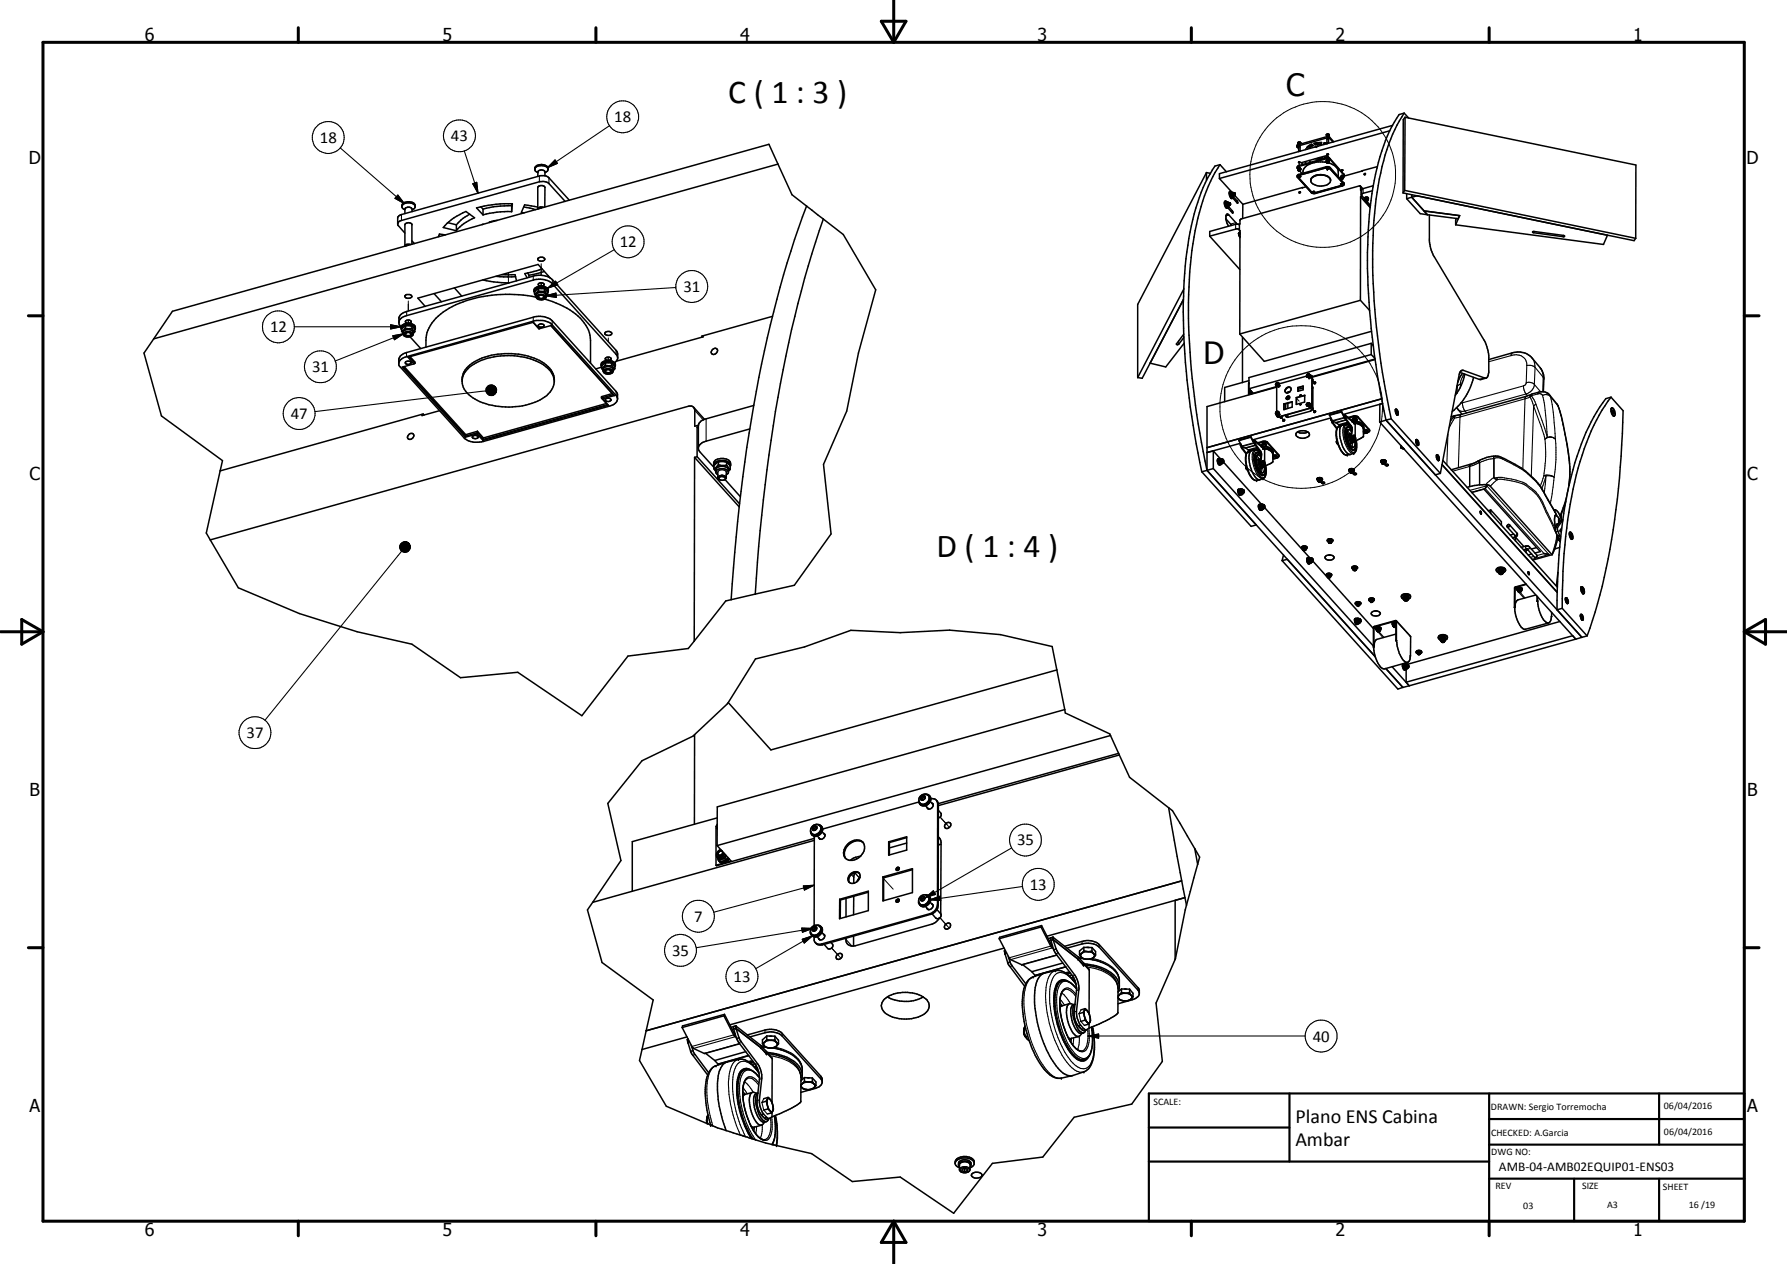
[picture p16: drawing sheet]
<svg xmlns="http://www.w3.org/2000/svg" width="420mm" height="297mm" viewBox="0 0 420 297" stroke-linecap="round" stroke-linejoin="round" font-family="sans-serif">
<defs><g id="words">
<g font-size="7.9">
<text x="171.2" y="24.2">C ( 1 : 3 )</text>
<text x="220.2" y="130.9">D ( 1 : 4 )</text>
</g>
<g font-size="7.2">
<text x="302.4" y="22.5">C</text>
<text x="283" y="85.6">D</text>
</g>
<g font-size="4.7">
<text x="304.6" y="263.9">Plano ENS Cabina</text>
<text x="304.6" y="269.3">Ambar</text>
</g>
<g font-size="4.2">
<text x="34" y="9.6">6</text>
<text x="104" y="9.6">5</text>
<text x="174" y="9.6">4</text>
<text x="244" y="9.6">3</text>
<text x="314" y="9.6">2</text>
<text x="384" y="9.6">1</text>
<text x="6.8" y="38.7">D</text>
<text x="410.6" y="38.7">D</text>
<text x="7" y="112.9">C</text>
<text x="410.8" y="112.9">C</text>
<text x="7" y="187.1">B</text>
<text x="410.8" y="187.1">B</text>
<text x="7" y="261.4">A</text>
<text x="410.8" y="261.4">A</text>
<text x="34" y="290.4">6</text>
<text x="104" y="290.4">5</text>
<text x="174" y="290.4">4</text>
<text x="244" y="290.4">3</text>
<text x="314" y="290.4">2</text>
<text x="384" y="290.4">1</text>
</g>
<g font-size="3.9">
<text x="144.4" y="28.7">18</text>
<text x="75.2" y="33.6">18</text>
<text x="106" y="33.2">43</text>
<text x="145.7" y="58.1">12</text>
<text x="160.7" y="68.6">31</text>
<text x="63.5" y="78.1">12</text>
<text x="73.4" y="87.5">31</text>
<text x="68.4" y="98.5">47</text>
<text x="58" y="173.4">37</text>
<text x="239.1" y="198.7">35</text>
<text x="242.1" y="209.1">13</text>
<text x="163.2" y="216.6">7</text>
<text x="158" y="224.6">35</text>
<text x="172.5" y="230.8">13</text>
<text x="308.6" y="244.8">40</text>
</g>
<text font-size="3.1" x="352.4" y="275.1">AMB-04-AMB02EQUIP01-ENS03</text>
<g font-size="2.4">
<text x="271.2" y="259.7">SCALE:</text>
<text x="350.6" y="260.8">DRAWN: Sergio Torremocha</text>
<text x="391.2" y="260.6">06/04/2016</text>
<text x="350.6" y="267">CHECKED: A.Garcia</text>
<text x="391.2" y="266.7">06/04/2016</text>
<text x="350.6" y="271.4">DWG NO:</text>
<text x="351.6" y="279.3">REV</text>
<text x="372" y="279.4">SIZE</text>
<text x="391" y="279.6">SHEET</text>
<text x="358.1" y="284.1">03</text>
<text x="377.9" y="283.8">A3</text>
<text x="397.1" y="283.8">16 /19</text>
</g>
</g></defs>
<g fill="none" stroke="#000" stroke-width=".24">
<path d="M305.5 38.4v.5M305.5 39.3v.2M310.5 37v.5M312.2 36.5v.6M312.2 37.5v.1M315.5 40.4h.1M315.5 40.3v.1M315.5 41.2v.2M96 70.7v2.4M96 75.2v.8M119.5 64.1v2.4M127.2 62v2.7"/>
<path d="M127.2 66.5v.7M143 79.4v.9M143 83.9v.8M301.8 98.7l-.5-.5 .7 .7M302.9 93.1l.3 .4M304.8 93.6l.7 .7M308.6 89.4l.5 .5zM309 96.6l-.4-.4 .6 .7M309.1 89.9l.2 .2M95.9 127.6v2.1M222.6 193.7l-1.5-1.7 2.1 2.4M201 205.1l1.1 1.3"/>
<path d="M207.8 206.5l2.2 2.5M222.5 217.3l-1.5-1.7 2.2 2.5M197.1 224.5l-1.6-1.7 2.2 2.4"/>
<circle cx="311" cy="41" r="17.1"/>
<circle cx="305.9" cy="95.7" r="19.1"/>
</g>
<g fill="none" stroke="#000" stroke-width=".35">
<path d="M125.8 39.6a2.06 2.06 0 0 1 3.1 0M182.9 38.6l-2.1-4.7-140.3 39.3-4.4 6.4M182.9 38.6l3.3 7.2 3.4 2.6M182.9 38.6l-146.8 41M286.8 38.7l-1.1 .3a44 44 0 0 0-6.4 18.6 127.3 127.3 0 0 0 0 33.8l1.6 10.7 1.7 8.8M286.8 38.7l1.6 1.7M286.8 38.7a42.7 42.7 0 0 0-6.1 17 119.1 119.1 0 0 0-.8 29.1 193.9 193.9 0 0 0 3.9 25.7M305 39.5l.4-.4 6.9-1.8 .4 .2 3.3 3.7M305.1 39.9l.1 .1M305.2 33.5l-.1 .1M305.2 33.5l.1 .3M305.2 40h.1"/>
<path d="M305.3 39.9l-.1 .1M305.3 39.8l-.2 .1M305.3 39.7l-.2 .1M305.3 38.1h.3v.1zM305.3 33.7v.3M305.3 34.5v1.1h.2M305.3 39.6v.2M305.3 39.4h.3zM305.3 39.5l-.2 .1v.3M305.3 34.5h.1M305.3 35.6h.3M305.3 39.8h.2"/>
<path d="M305.3 39.8h.1M305.3 39.6l.3 .1M305.4 34.5h.3v1M305.4 33.7l.3 .1M305.4 33.7h-.1M305.5 39.5l-.3 .1M305.5 39.5l.1 .1M305.5 39.8l-.2 .1M305.5 39.8l.3 .1M305.6 39.8h-.1M305.6 39.7v.1M305.6 39.5l.2 .3"/>
<path d="M305.6 39.7l.2 .1M305.6 39.6l.2 .1M305.6 39.8l.1 .2M305.7 33.8v.1M305.7 35.3l.1 .2M305.7 33.4l.1 .2M305.7 33.4l-.5 .1M305.8 39.9l-.1 .1M305.8 39.7v.2M305.8 33.6l-.1 .2M305.8 39.8h.1M306.8 38l.4 .4"/>
<path d="M307.2 34.7l1.2-.8 .4 .3-.9 .6zM307.4 35.1h-.4M307.5 34.4l.4 .1M307.8 37.7l.4 .4M307.9 34.5v.3M308.6 34l-.7 .5M309.1 33.7h.1M309.2 34.5h.1M309.2 37.3l1.4 .2M309.2 33.7v.3M309.8 34.3v.1M309.8 34.3l-.2 .1"/>
<path d="M309.8 34.3h.2M309.9 37.1l1 .1M310.2 37h.6l.1 .4M310.7 33.6v.3M310.7 33.6l-1.5 .1M310.7 33.9l-1.5 .1M310.7 33.5v.1M310.7 33.5v.4M310.7 33.5l-1.8 .2 .3 .3M311.3 33.7l.6 .1M311.5 37l.1 .1M311.6 37.1v.1"/>
<path d="M311.8 39.4h.5l.4 .2 3.3 3.6M311.8 39.4l-6.4 1.8-.4 .3M311.8 39.5l-6.3 1.7 .3 .3M311.8 39.5l.3 .3 .6-.2M311.8 37.9l.1 .2h.5M311.8 37.8v.1M311.9 38h.1M311.9 38.2a5.2 5.2 0 0 0-5.4 1.6l-.1 .9M311.9 38.2h.5M312 36.2l.4 .1zM312 31.9v.2M312 33.7l-.6-.2-.2 .4 .1 .1"/>
<path d="M312 37.8l-.1 .2M312 37.8h.4v.2M312 38.2h.1M312 37.6l.1-.1 .2 .1M312 37.8v.1M312 39.6l.3 .1zM312 37.7l.5 .1M312 37.6h.3M312 37.7l-.1 .1M312 31.8h.3l.1 .2M312 31.8v.1M312 37.6l-.2 .3"/>
<path d="M312 37.9h.4M312 37.9l-.1 .1M312.1 37.6h.2M312.1 31.5h.4v.2M312.1 33.7h.2M312.1 33.7h-.1M312.1 33.7h.1M312.1 31.5l-.2 .2M312.1 38.1l-.1 .1M312.1 38.1h.2M312.1 38.3h.2M312.2 36.7l-.8 .3 .1 .2"/>
<path d="M312.3 38.1v.2M312.3 38.1l-.3 .1M312.3 38.3a2.96 2.96 0 0 1 2.4 1.8v1.4M312.3 36.9l-.7 .2M312.3 37.6l.2 .3M312.3 38l.1 .2M312.4 33.7v-1l-.3-.1-.1 1.1M312.4 32l1.2 1.3M312.4 32l-7.3 2-.1 .1v.4l.3 .5M312.4 37.8l.1 .3M312.4 38.1v.1M312.5 38v.1"/>
<path d="M312.5 37.9h.1M312.5 38.1h-.1M312.5 37.1h-.7l-6.4 1.8-.4 .3v.3l.3 .1M312.5 37.1l3.5 3.8-.1 .6M312.5 37.1h.1M312.5 31.7l-.6-.2 .1 .4M312.5 31.7l-.1 .2M312.5 31.7h.1M312.5 37.8v.1M312.5 37.9l-.6 .1v.2M312.6 37.2l-.6-.7-6 1.7 .4 .5M312.7 39.6l3.2 3.5"/>
<path d="M312.7 39.6l3.1 3.5M313.4 33.4l-.8-.9-.5-.1-7.1 2.1M315.5 39.9l.3 .1-.3 .1zM323.8 39.2l-3.5 1M326.8 30.7l-40.1 11.3M327.4 29.5l-40.7 11.3v1.2M330.1 26.6l-1.1 .3a44.7 44.7 0 0 0-6.4 18.6l-.5 3.3M330.1 26.6l1.1 1.1M330.1 26.6a45.7 45.7 0 0 0-6.3 18.6 126.7 126.7 0 0 0 .1 33.8l1.1 8.5 2.1 10.9M330.4 27.6l54.2 11.2v17.2M330.4 27.6l-.1 17.1M330.4 27.6l-.5 .5v17.2"/>
<path d="M94.5 48.5a1.16 1.16 0 0 1 1.2-1.1h.6a1.01 1.01 0 0 1 1.1 .5 1.01 1.01 0 0 1-.2 1.2l-.3 .2M94.5 48.5a1.84 1.84 0 0 1 3.1 0M94.5 48.5l.2 .5 .5 .3M96.1 57.6l-.6 .2M96.6 57.5l-.9-.1-.5 .3M96.8 56.6l.6 .6M96.8 57.4v-4.7a1 1 0 0 0-1.6 .1v5M96.9 49.7v-.6a.98 .98 0 0 0-1.7 0v1.1M104.7 55.2l-1.4-.2-.2 .6M105.1 52.5l1.7-1.3 2.7-1.5 2.1 1.5a10.1 10.1 0 0 0-4.3 3l-3.1-.7zM105.3 52.3l2 .5M107.3 52.8v1.4"/>
<path d="M110.4 50.3l-1.5 1-1.6 1.5M113.1 48.6l.5 .5M113.6 49.1v1.4M113.6 52.7l-.3 .1M116.1 51.9l.1 .1M117 51.8l-1.9 .4v.1M120.3 48.3l-4.3 .3-2.4 .5M120.3 48.3v1.4M120.3 49.7l.2-1.8-3.9 .1-4.6 .9 1.6 1.6M120.3 49.7l-3.5 .2-3.2 .6M120.3 47.9v.4M123.1 48.6l2.8 .7"/>
<path d="M126.4 48.7l-3.1-.6-.7 1.8 .6 .1M126.5 40.6a.94 .94 0 0 1-.8-1 .94 .94 0 0 1 1-.9 1.92 1.92 0 0 1 2.2 .7l-.1 .7-.7 .5M127.3 48.9l-.6 .2M128.1 48.6v-4.5a1 1 0 0 0-1.6-.2l-.1 5.2a1 1 0 0 1 1.4-.4M128.1 41.3v-.9a.92 .92 0 0 0-.8-.5 .92 .92 0 0 0-.8 .5l-.1 1M132.9 47.3l-3.8-4.2a2.45 2.45 0 0 0-2.3-.4l-32.4 9.1-.6 .3-.3 .5M133.8 47l-4.9-5.3a2.26 2.26 0 0 0-2.1-.3l-32.7 9.1-.6 .6v1.6l1.7 2.1M189.6 48.4l4 3.1M189.6 48.4a275.9 275.9 0 0 0-14 56.8l-2.2 17.4-1.5 18.3M193.6 51.5l4.7 3.6 7.6 13-4.1 14.9-2.7 13.6-5.5 12.5 1.8 16.4-8.6 12-9.2 2.1M193.6 51.5a287.7 287.7 0 0 0-13.7 62.4l-1.5 14.5-.8 11.2M283.7 40.6v1.8"/>
<path d="M283.7 40.6l.9 .1M283.7 40.6l-16.2 30.9v17.2M284.4 55.5l7.1 7.8M286.7 42l3 3.2M288.1 47.3v.1a1.17 1.17 0 0 0 .6 1.5v-.3M288.2 48v.2M288.2 48v.1M288.2 51.4l1.3 1.6M288.2 48.2l.1 .1M288.2 48.2l.2 .2M288.3 48.3l.1 .1M288.4 48.4l.4 .2"/>
<path d="M288.4 47.8h-.2M288.4 47.8l.1 .2M288.5 47.5l-.5-.2a1.17 1.17 0 0 0 .6 1.6M288.5 47.6l-.1 .2M288.6 48.3l.2 .3M288.6 47.5l-.4 .1v.4M288.6 47.5l.1 .1M288.6 47.5l-.1 .1M288.6 48l.2 .4M288.6 47.6v.7M288.6 48.3h-.3M288.7 47.8l.3 .5"/>
<path d="M288.7 47.8l.3 .5 .3-.1M288.7 47.6v.2M288.8 47.5l-.2 .1M288.8 47.5l.1 .2M288.8 47.5l-.1 .1M288.8 48.5l1 1.1v.5l-1.1-1.2M288.9 48.4l-.1 .2M289 48.3l-.2 .1M289.1 47.6h.1M289.1 47.6l.2 .6M289.1 47.6l-.4 .2M289.1 48.2l-.1 .1"/>
<path d="M289.1 47.6v.4h.2M289.1 47.6l.2 .4M289.3 45a1.07 1.07 0 0 0 .1 1.6h.4M289.3 48v.2M289.3 45a1.1 1.1 0 0 0 .5 1.6M289.3 45l.3 .2M289.3 45.6l.2 .4M289.4 52.7v.3M289.5 46l.1 .2h.3M289.5 46.1h.1M289.6 45.5l.1 .5M289.6 45.5h-.3"/>
<path d="M289.7 45.2l-.4 .3 .2 .6M289.7 45.2l-.1 .3M289.7 46l.2 .2M289.7 45.2l.1 .1M289.7 46h-.2M289.8 45.3h.1M289.8 46.5l1.1 1.3M289.8 46.5v.1M289.9 46.2l-.1 .3M289.9 45.3v.5l.2 .2M289.9 45.3h.2M289.9 45.3a.54 .54 0 0 0 .1 .8l.1-.1"/>
<path d="M290 46.2l.9 1 .1 .6M290 46.1l-.1 .1M290.1 46l.2-.1 1.9 2.1M290.2 45.3l-.3 .1v.2l.2 .3 .3-.1M290.2 45.3l.2 .4-.1-.1M290.2 45.3v.3M290.2 45.6l.2 .2M290.3 45.3v.3M290.3 45.3h.1M290.4 45.8h.1M290.8 52.7l-2-2.3-.4-.1a2.99 2.99 0 0 0 .5 2.8M290.9 47.8h.1"/>
<path d="M291.2 55v.1M291.2 55.1l.1 .1M291.3 55.3l.1 .1M291.3 54.9h.1M291.3 52.7l.1 1.5M291.4 52.8l-.7-.1-6.3 1.7v1.1M291.4 53.9l-.7-.1-6.3 1.7M291.4 55.3l.1 .4M291.4 54.2l.1 .2M291.4 54.2h.1v24.3M291.5 54.9h.1M291.5 54.9l-.3 .2"/>
<path d="M291.5 54.8v.1M291.5 55l-.2 .3M291.5 55.1l-.2 .2M291.5 54.8l-.3 .2M291.5 54.7l-.2 .1-.1 .2M291.5 54.6l-.2 .1-.1 .2M291.5 55.5v.2M291.5 55.5h-.1M292.2 48v3.4M305 41.2l.2-.2 7.1-1.8 .4 .2 3.3 3.6v.4l-.4 .3-6.3 1.8h-.6l-.3-.1-3.4-3.8zM305.2 41.7l3.1 3.6M305.2 41.7l3.2 3.5"/>
<path d="M305.2 40l.1 .2M305.3 41.7l3.1 3.4M305.3 40.1l.3 .1M305.3 41.5h.1M305.3 41.4l.3 .1zM305.3 40h.1M305.3 40l.2 .1M305.4 40.1l.1 .1M305.5 45.1l.1-.1 .2 .2-.3 .1zM305.6 40.2l.5 .6M305.6 41.2l.2 .3M305.6 40.1l-.1 .1"/>
<path d="M305.6 40v.1M305.6 40h-.2l-.1 .1M305.7 40h-.5M305.7 40l-.1 .2M305.8 41.5l-.6 .2M306.2 44.1h.1M306.2 44.1l-14 3.9M307 43.9l-.8 .2M308.4 45.1v.1M308.4 45.2l-.1 .1M308.4 45.2l.5-.2 .4 .3M308.4 41.7a3.2 3.2 0 0 1 4.4 .4 1.58 1.58 0 0 1-1.7 1.6 2.86 2.86 0 0 1-2.9-1v-.6z"/>
<path d="M308.8 45.2h.2l-.2 .1zM308.9 45v.1M308.9 45.1l.3 .3M308.9 45.1l-.6 .2M308.9 45l-.5 .1M308.9 45l.4 .3M309.3 45.3h.1M309.3 45.3l-.1 .1M312.8 42.3a2.9 2.9 0 0 0-4.2-.6l-.4 .8M315.2 43.3l.3 .3M315.2 41.6v.1M315.2 41.7h.1"/>
<path d="M315.2 41.7l.2-.3 .5 .3M315.2 41.5l.3-.1 .4 .1M315.2 41.7l-.3 .1M315.2 41.7l.1 .2M315.3 41.8v.1M315.3 41.9l.2 .2 .3-.1M315.4 41.8l.4 .1M315.4 40h.1M315.4 41.5v.1M315.4 41.8l-.1 .1M315.4 41.3l.1-.1 .2 .2zM315.4 41.9h.1"/>
<path d="M315.4 43.3l.3 .1h-.3zM315.4 41.9l.1 .1h.3M315.4 41.6l-.2 .2M315.4 41.6l.1 .1M315.5 43.6l-6.2 1.7M315.5 42h.1M315.5 43.6l-6.3 1.8M315.7 41.8v.2M315.7 41.8l.1 .2M315.7 41.8l-.3 .1M315.7 42h-.1M315.7 41.7l.1 .1"/>
<path d="M315.8 41.5l.1 .2M315.8 43.1l-.6 .2M315.8 41.5v.2M315.8 41.6l-.2 .1M315.8 41.5l-.6 .2M315.8 43.1h.1M315.8 41.8v.2M315.9 43.1l-.7 .2M315.9 41.5v.2M315.9 41.8l-.5-.1-.1 .1M315.9 41.8l-.1 .1M315.9 41.7v.1"/>
<path d="M315.9 41.7h.1M319.9 43.7l.5 .6M319.9 46.3v24.3M319.9 46.3l2.2 2.5M320 44.7l.1 .1M320 46.2l-.1 .1M320 46.2l2.1 2.4M320 44.7v1.5M320.1 44.6l-.2 .1v-.8l-.3-.2-27.7 7.7-.4 .3v.9l-.3 .1M320.1 44.7h-.1M320.3 40.1v.1M320.3 40.2l-4.3 1.2"/>
<path d="M320.9 46.8l.1 .1M320.9 46.8l.1-.4 .4-.1 .3 .2v.4M321 47l.1 .1M321.1 47.2h.4M321.1 46.6l.4 .1M321.1 47.3v.1M321.1 46.6l-.2 .2M321.1 46.5l-.2 .2M321.1 46.5h.4M321.1 46.5v.1M321.1 47v.4M321.1 47.3h.4"/>
<path d="M321.1 47.4h.3M321.4 47.4l.8 .9M321.4 47.4h.1M321.5 46.5v.2M321.5 47v.3M321.5 46.7l.2 .2M321.5 46.5l.2 .1M321.5 47.3l-.1 .1M321.6 46.5v.1M321.6 46.7l-.1 .4M321.6 46.9l-.4-.1-.2 .2M321.6 46.8l-.5-.1-.1 .3"/>
<path d="M321.6 46.6l.1 .1M321.6 46.5l-.5-.1-.2 .2M321.7 46.9h-.1M322.1 48.8a150.2 150.2 0 0 0 2.1 41.2l1.7 8.7M322.7 44.8l-2.2 .6-.4 .3M322.9 43.6l-2.6 .8-.2 .2v1.3l.8 .8M329.9 45.3l54.3 11.3 .4-.6M330.3 44.7l54.3 11.3M330.3 44.7l-.4 .6M330.7 46.7l3.2 3.5 1.7 .3M330.7 45.5v1.2M331.9 46.4l3.7 4.1"/>
<path d="M331.9 46.4l-1.2 .3M331.9 45.8v.6M331.9 46.4l2.9 3.2M333.2 46l-1.3 .4M334.8 49.6l8.4 1.1M334.8 49.6l.8 .9M335.6 50.5l7.2 .9 .4-.7M336.1 50.5v6.1a8.4 8.4 0 0 0 1.1 3.7l12.1 20.3 .7 3v3.9l-.3 1.1-.3 .3M342.3 52.8l34.7 4.6 .9-2.1M342.4 51.4l-.1 .3v1.1M343.2 50.7l-.9 2.1M360.3 54.5l.4-.1 7 .9 .2 .2-.4 .1-6.9-.9z"/>
<path d="M36.1 79.6l-2.2 3.4 4.1 14.7 14.3 10.5-.5 2.5M93.8 75.7a2.1 2.1 0 0 1 1.8-1.5l29.8-8.4a4.6 4.6 0 0 1 4.5 .9l15.2 17a1.23 1.23 0 0 1-.6 1.6M94.3 77.2v-.4a2.12 2.12 0 0 1 3.1-.4l.3 .8M94.4 77.9l.4 .5M94.8 78.6v-.5a1.38 1.38 0 0 1 2.3 0v.5M94.9 78.3a1.51 1.51 0 0 1 2.2 .2 1.36 1.36 0 0 1-2.3 .1zM95.2 69.5l.4-.3h.7l.5 .4a.89 .89 0 0 1-1.5 .2zM95.3 77.1l1.5 .1M95.3 76.6l-.4 .3a.87 .87 0 0 0-.5 1M95.3 77.1l-.9 .8M95.3 76.6h1.5M95.3 76.6v.5"/>
<path d="M95.6 78.1l-.3 .2a.51 .51 0 0 0 0 .6 .51 .51 0 0 0 .7 .1l.8-.3-.2-.4M95.7 78.1a.36 .36 0 0 0-.4 .4 .36 .36 0 0 0 .4 .4l.9-.2v-.4M95.8 78.1h.5M95.9 76l-.5-.2-.1-.3 .4-.3h.6l.4 .3v.2l-.6 .3M95.9 78.1h-.3M96 78.1h.3M96.3 78.1l.3 .2M96.4 79.2l2.5 2.7M96.8 76.6v.6M96.8 77.2l.7 .7M96.8 76.6l.6 .7 .1 .6M97.5 77.9l-.4 .5"/>
<path d="M97.7 77.2a1.67 1.67 0 0 0-2.2-.9l-.9 .4-.3 .5 .1 .3M97.7 77.2l-.2 .4M102.1 69l1.7 1.9M106.8 67.6l1.8 2M113.5 65.8l2.6 .5 3.6 .2M116.6 64.9l4.6 .1M118 64.6h3.1l.3 1.4M124.1 64.2l.3 .5M124.4 64.7v.5M125.3 75.7l1.5 1.6M125.5 68.5l.2 .3M125.5 68.5a2.01 2.01 0 0 1 3.2-.5l.2 .5"/>
<path d="M125.7 69.1l.4 .5M126.1 69.8a30.7 30.7 0 0 0-20.5 2.6 9.9 9.9 0 0 0-5.4 6.9l-.1 2.3M126.1 69.8v-.5a1.36 1.36 0 0 1 2-.4l.3 .4v.5M126.4 60.7a.98 .98 0 0 1 1.7 .3 .92 .92 0 0 1-.9 .4 .92 .92 0 0 1-.8-.7zM126.6 76.4a.75 .75 0 0 1 1.3 .2l-.4 .3h-.6l-.3-.1zM126.6 66.8a.78 .78 0 0 1 1.3 .2l-.4 .2h-.6l-.3-.2zM126.6 67.9v.5M126.6 68.4l-.9 .7M126.6 67.9l-.9 .7v.5M126.6 68.4l1.5 .1M126.6 67.9h1.5M126.8 77.3l-1.4-1.6-29.5 8.2 1.4 1.6"/>
<path d="M126.8 77.3l2.8-.8 14.8 16.5M126.9 69.4h.6a.36 .36 0 0 1 .4 .3 .36 .36 0 0 1-.4 .4h-.6l-.3-.2 .2-.4M126.9 69.4l-.2 .1a.42 .42 0 0 0-.2 .5 .42 .42 0 0 0 .4 .3l.7-.1 .5-.4-.4-.4h-.6M127.1 67.2l-1.3 .5-.3 .8M127.4 63.2l-4 1.1 .5 1M127.4 67.2l1.3 .5 .2 .8M128 63.8l-3.6 .9M128 70.3a17.1 17.1 0 0 1 8.9 5.1 6.8 6.8 0 0 1 1.9 4.6v5.3M128.1 67.9v.6M128.1 68.5l.7 .7M128.1 67.9l.6 .6 .1 .7M128.4 69.8a1.36 1.36 0 0 1-2.3 0"/>
<path d="M128.4 69.8a1.36 1.36 0 0 0-2.3 0M128.8 69.2l-.4 .4M128.9 68.5l-.1 .3M128.9 64.9h-.3M129.4 65.3l-2.9-3.2-28.3 8 1.8 1.9M129.4 65.3l.5 .4 15 16.6 .3 .7v1.1M129.4 65.3a5 5 0 0 0-4-.4l-30.5 8.5-.7 .6-.4 .6v1.6l.5 .6M129.5 76.5l14.7 16.3M142.3 78.1a.95 .95 0 0 1 1.5 .3 .99 .99 0 0 1-1.6 0zM165.3 78.9v.3l-20.4 5.7M181.6 74.3l-16.6 4.7 .2 .2M278.2 70.4l-9.6 18.5-1.1-.2"/>
<path d="M278.3 78.5l-1.7 2.4 .2 .1 .3-.1 1.2-1.6M278.3 67.9l-10.8 20.8M292.1 79.2v10.7M319.9 70.6l2.1 2.3M319.9 70.6l-28.4 7.9M322.5 77.9l-25.2 7-5.8-6.4M93.8 85.3a2.26 2.26 0 0 1 1.8-1.5l29.8-8.3a4.5 4.5 0 0 1 4.4 .8l15.1 16.6 .3 .7M94.1 83.7l1.5-.9 29.8-8.3a4.7 4.7 0 0 1 4.4 .9l15.3 17a2.21 2.21 0 0 1-.5 2.4l-1.2 .6-29.8 8.4a4.7 4.7 0 0 1-4.5-.9l-15.2-16.8-.1-.5a2.25 2.25 0 0 1 .3-1.9zM94.8 86.2l14.7 16.3M95 86.1l14.5 16.1M95.4 85a.72 .72 0 0 1 .7-.2 .72 .72 0 0 1 .5 .5 .75 .75 0 0 1-1.3-.2zM96.2 83.9l1.4 1.5"/>
<path d="M96.4 83.8l1.2 1.3v.3M97.3 85.5l-2.7 .8 14.8 16.4M97.6 85.4l-.3 .1M99.7 97.5l-.2-.2-47.7 13.4M103.3 96.5l-4.1 1.2v-.3M108.7 89.3a5.8 5.8 0 0 1 3.9-4.3 17.1 17.1 0 0 1 15.2 .8 4.3 4.3 0 0 1 2.3 5 7.1 7.1 0 0 1-5.1 4 17.3 17.3 0 0 1-13.8-1.3 4.6 4.6 0 0 1-.2-8.2 16.8 16.8 0 0 1 12.5-1.8 9.6 9.6 0 0 1 6.3 3.9l.4 .9 .1 1.4M141.3 85.9a1.62 1.62 0 0 1 2.2-.9l.7 .3 .5 .6M141.3 85.9l.2 .3M141.4 93.5l.2 .2M141.4 93.5l1.4 1.6M141.5 86.3l-1.4 .4M141.5 86.5l.3 .6"/>
<path d="M141.6 93.7l1.4 1.5M141.8 87.3a1.15 1.15 0 0 1 .6-1.1 1.15 1.15 0 0 1 1.3 .1l.3 .2 .1 .8M141.9 87a1.51 1.51 0 0 1 2.2 .2 1.32 1.32 0 0 1-2.3 .1zM142.2 87.1a.92 .92 0 0 1 1.6 .3 .93 .93 0 0 1-1.6-.3zM142.3 85.3h1.5M142.3 93.9a.68 .68 0 0 1 .8-.4 .68 .68 0 0 1 .5 .6 .74 .74 0 0 1-1.3-.2zM142.3 85.3v.6M142.3 85.9h1.5M142.3 85.9l-.8 .6M142.3 85.3l-.7 .6-.1 .6M142.6 94.8l-28.9 8.1M142.8 95.1l.2 .1"/>
<path d="M142.8 95.1l-29.1 8.2M142.9 86.8l-.6 .3a.71 .71 0 0 0 .7 .5 .71 .71 0 0 0 .7-.5l-.6-.3M142.9 84.7l-.5-.2-.1-.3 .4-.3h.6a.36 .36 0 0 1 .4 .4 .36 .36 0 0 1-.4 .4h-.2M143 95.2l-29.4 8.3M143.8 85.3l.8 .8v.6M143.8 85.9l.8 .8M143.8 85.3v.6M143.9 92.5l-2.5 .7v.3M144.2 92.8l.2 .2M144.2 92.8l-2.8 .7M144.4 93l-2.8 .7M144.6 85.3a2.18 2.18 0 0 0-3.2 .2l-.1 .4"/>
<path d="M144.6 85.3l.1 .6M144.6 86.7l-.5 .4M144.7 85.9l-.1 .4M163.1 95.7l2.5 2.9M164.2 99.9l-.8 .3v-3.8a1.07 1.07 0 0 0-1.5-.9l-112.5 31.4M167.5 82.2a.66 .66 0 0 1 1-.2 .66 .66 0 0 1-.2 1.1 .62 .62 0 0 1-.9 .1 .62 .62 0 0 1 .1-1zM177.2 95.3l-11.2 3.1a2.02 2.02 0 0 0-1.8 1.7v5.6l3.6 4.1M278.4 80.6l-4.3 5.6-3.7-.9M293.6 90v2.6M293.6 90.1l.1 .1M293.6 92l.2 .3M293.7 89.5l-5.8 1.6v3.3"/>
<path d="M293.7 91.4l.9 1-1 .2M293.7 89.9v.3M293.7 91.8l.1 .2 .3-.2M293.7 92.2h.5M293.7 92.2h.1M293.7 92.2l.2 .3h.4l.2-.3M293.8 91.7h.2l-.1 .3-.2-.2M293.8 91.7l-.1 .1M293.9 91.6l-.2 .1v.4M293.9 91.7h-.1M294 92.2l-.2 .1M294.2 91.9l-.3 .2h-.2"/>
<path d="M294.2 92.2v.1M294.2 91.9l-.3 .3M294.2 92.3h-.4M294.2 92v.2M294.3 92.1l-.1 .2M294.4 92.2l-.4 .3-.2-.1M299.9 90.4l.1 .2M299.9 97.2l.2 .2 .4-.2M299.9 97.2l.1 .1M300 97.3l.4 .2M300 90.5l.1 .1 .4-.1M300 96.9l.2 .2 .1-.2"/>
<path d="M300 90.6l.1 .1M300 90.1l.1 .1M300 96.9h.1M300.1 90.2v.1M300.1 96.9v.2M300.2 91l-16.4 4.5v15M300.2 96.8l.1 .1M300.2 90.8l-6.6 1.8M300.2 97.5l.1 .3M300.2 90l-.2 .1M300.2 90l.1 .1M300.2 96.8l-.2 .1"/>
<path d="M300.3 97.8l.3 .2M300.3 96.9h-.2M300.3 90.1h.1M300.3 97.8l.2 .2M300.3 90.1l-.2 .1M300.3 90.1l-.1 .2-.2-.2M300.4 90.7l.2 .2M300.4 97.5l.2 .2M300.4 96.7l.2 .2M300.4 89.9l.1 .1M300.5 89.9l.1 .4M300.5 89.9l-.5 .1-.1 .5"/>
<path d="M300.5 97.6v.1M300.5 98h.2M300.6 90.8l-.1 .1M300.6 90.5l-.4 .2v6M300.6 90h.1M300.6 90.4l-.1 .1M300.6 96.8l.1 .1M300.6 96.9v.3M300.6 90.3v.2M300.6 96.8l-.5-.1-.2 .5M300.7 90.2l-.1 .1M300.7 96.9v.3"/>
<path d="M300.7 90v.3a.45 .45 0 0 1-.7 .3M300.7 96.9l-.4 .5-.3-.1M300.7 97.2l-.3 .3M300.7 90.4l.1 .2M300.7 97.2l.2 .2M300.8 97.3h.1M300.8 90.5l.1 .1M300.9 97.3l-.3 .4M300.9 90.6l-.1 .2h-.3M301.3 97.8l.1 .3-.3 .2-.3-.3M301.7 98.6h.2a.23 .23 0 0 1 .1 .3 .23 .23 0 0 1-.3 0zM301.9 94.9l1.9-.5v1.3l-1.9 .6z"/>
<path d="M302.3 94.9v1.2M302.3 97.5l.1 .4 .4 .2M302.3 91.4l-.1 .6 .1 .2M302.3 91.5l-.1 .4 .1 .3M302.5 93.7v.1M302.8 94.7v1.3M302.8 97.4v.7M302.9 93.1l-.1 .8M302.9 91l-.4 .1-.2 .3M302.9 91h.2M303 93.1l-.4 .2-.1 .4M303 93.1h.1"/>
<path d="M303 91l-.7 .5M303.1 93.1a.45 .45 0 0 1 0 .6 .45 .45 0 0 1-.6 .1M303.1 93.1h-.4l-.2 .3v.4M303.1 91l.3 .1a.84 .84 0 0 1-.1 1 .84 .84 0 0 1-1 .1M303.1 91l.3 .1M303.3 92l-.7 .3M303.8 94.5l-1.9 .4M304.8 93.4l2-.5-.1 1.6-1.9 .5zM304.8 93.4v.1M304.8 93.5v1.5M305.2 91.1l1.2-.4v.9l-1.2 .3zM305.7 93h.1"/>
<path d="M305.7 95.1h.1M305.8 94.9l-.1 .2M305.8 94.9v.1M305.8 92.8l-.1 .2M305.8 95l-.1 .1M305.9 95l-.2 .1M306.4 91.2l-1.2 .3M306.4 90.8l-1.2 .3M306.8 93l-2 .5M307.2 95.2l.1 .2M307.2 95.1v.1M307.2 88.3l.1 .3"/>
<path d="M307.2 88.4l-6.5 1.8M307.2 88.6h.1M307.3 95.4h.1M307.3 88.1l.1 .1M307.3 95.4h.3M307.3 94.9h.1M307.4 94.9v.1M307.4 88.2v.1M307.4 88.6h.3M307.5 94.7l.1 .1-.1 .2-.2-.1M307.5 88l.1 .2-.3 .1v-.2M307.5 88l-.2 .1"/>
<path d="M307.5 88v.1M307.5 94.7l-.2 .2M307.5 94.7v.1M307.5 94.8l-.1 .1M307.5 94.8l.1 .1M307.5 88.1h.1M307.5 88.1l-.1 .1M307.6 95.4l.2 .2v-.1M307.7 88.6l.1 .3M307.7 87.9l.1 .1M307.8 94.7l.1 .2-.1 .3M307.8 94.7h-.5l-.1 .5"/>
<path d="M307.8 94.7l.2 .2-.1 .2M307.8 95.2l-.2 .2M307.8 88.8v.1M307.8 88v.3l-.2 .3-.4-.2M307.8 88h.1M307.9 88a.47 .47 0 0 1-.1 .5 .47 .47 0 0 1-.5 .1M307.9 95.1l.2 .2M307.9 94.8v.3M307.9 95.1l-.4 .2-.3-.1M307.9 95.1l-.3 .3M308 88.4l-.1-.4-.4-.1-.3 .2v.3M308 88.4l-.3 .2"/>
<path d="M308 88.4l.2 .2M308 88.2l.4 .1M308 95.2l.1 .1M308 88.5h.1M308.1 95.3h.1M308.1 88.5l.1 .1M308.1 88.5v.1M308.1 95.3l-.1 .3h-.2M308.2 88.6l-.3 .3-.1-.1M308.4 95.6l.3 .5-.3 .2-.3-.4M308.4 88.3v7.1l-.1 .4-7.6 2.2M308.4 88.3l.1 .1v6.9l-.1 .3"/>
<path d="M308.4 95.6l-.4 .4-7.3 2M308.5 88.9l.2 .3-.2 .3M308.5 90.8l.2 .3v4.8M308.6 96.2l-.6 .4-5.2 1.5M308.6 91.3h-.1M308.7 91.2l-.1 .1M309 89.8l.3 .1-.1 .3-.3-.1zM309.1 96.6h.2a.23 .23 0 0 1-.1 .3 .23 .23 0 0 1-.3-.1zM312.6 97.6l.7 1.3 .8 .4M312.9 98.2l-18.4 5.2M313 98.6l.2 .6M313 98.6h.1"/>
<path d="M313 98.4v.2M313.2 99.2l1.1 1.6M313.2 98.8l.1 .3M313.3 99.1l1.1 1.5M313.3 99.1l-.1 .1M314.1 99.3v.1M314.1 99.3l.7 .5M314.8 99.8l.2 .3M315.4 96.8l.8 1.4M315.4 96.7l.8 1.3M315.4 96.7l-2.8 .9M315.4 96.7v.1"/>
<path d="M315.4 96.8l-2.8 .8M315.6 99.9l-1 .4-.2 .3M315.8 97.4l9.3-2.6-.7 .2v4.2M316 97.7h.1M316 97.7l.3 .8 1.3 1.7M316.2 97.5l-.3 .1M316.2 97.5l2.1 1.7M316.2 97.5v.2M316.2 97.5l-.2 .2M316.2 97.7l.3 .7 1.4 2.1-.1 2.3 .6 .9M316.2 97.7l2.1 1.7M316.2 97.7h-.2"/>
<path d="M316.4 98.3h-.1M316.5 98.7l-2.4 .7M316.9 99.2l-2.1 .6M317 98.1a2.64 2.64 0 0 1 2-.3l3 3.2v.3M317.1 99.5l-2.1 .6M317.1 98.2l1.3-.3 .8 .1 2.8 3.3M317.3 99.8l-.3 .1M317.4 99.9h-.3M318 98.9h.2M318 98.7l.2 .2M318.1 98.6l-.1 .1M318.1 98.6v.2l.2 .1"/>
<path d="M318.2 98.5l-.1 .1M318.2 98.9l.3 .1M318.3 98.5h.5M318.3 99.2l.3 .5v2.9M318.3 98.4l.2 .1M318.3 98.2v.2M318.3 99.2v.2M318.3 99.3l.3 .4M318.3 99.3a2.38 2.38 0 0 1 2.4 1.5l-.1 .4 .2-.2M318.3 98.4l-.1 .1M318.3 98.2l-.3 .2v.3M318.3 98.2h.5"/>
<path d="M318.4 99h.3M318.4 99.4a2.19 2.19 0 0 1 2.2 1.4v1.8l-2 1M318.7 99a1.81 1.81 0 0 1 2 1.8M318.8 98.4l-.1 .1M318.8 98.2v.2M318.8 98.4l.3 .3M318.8 98.2l.3 .5M318.9 98.5v.3M318.9 98.8l-.3 .2M318.9 98.8l-.1 .1M319.1 98.7l-.2 .1M322.4 80.7v2.6"/>
<path d="M322.4 80.7l-28.7 8v2.7M322.4 80.7l.5 .5M322.4 83.3l.9 .9M322.4 83.3l-28.7 8.1M323.3 84.5l-14.8 4.1M323.3 84.4l-14.8 4.1M324.4 99.2l46.1 51M324.9 93.7l-41.1 11.5M325.9 98.7l46 51.1M325.9 98.7l-1.5 .5M327.1 98.4l11.6 12.9M327.1 98.4l-1.2 .3"/>
<path d="M328.1 96.2h.3l.1 .2a1.01 1.01 0 0 1 .1 1.2l-.4-.6zM328.2 96.2l-.1 .1M328.3 96.2a1.16 1.16 0 0 0 .3 1.3h-.1M328.3 96.7l.2 .4 .1-.2M328.3 96.7l.1-.1 .1 .1M328.5 96.7l-.1 .1M328.5 96.7l.1 .2M328.6 96.9l-.1 .1M341.2 97.9l2-.4 15.6-4.4 3-.9a2.29 2.29 0 0 1 2.5 .6l2 2.6a56.8 56.8 0 0 1 2.8 16.7l-.2 1.9M342.5 95.8l1.2 1.5M342.6 90.6l-.1 1.8M343.2 87.5l4.6 1.7 1.6-.3"/>
<path d="M343.8 87.8l-1.1 2.1M344.4 87.9l-.8 2.7-1.4 2.3M346.4 88.7a14.5 14.5 0 0 1-5 8M349.4 88.9l-5.5-1.9-.5 .2-.2 .4-4.5 23.7M350 84.5l5.8-1.7a4.8 4.8 0 0 1 4.2 1.1l2.4 2.8 .5 1.3v4.1M378.8 93.3l2.8 3.2a183.6 183.6 0 0 1-6.5 47.3l-1.9 5.6M378.8 93.3a47 47 0 0 0-7.8 16.7 127 127 0 0 0-3.7 33M378.8 93.3l-1.2 .4a50.7 50.7 0 0 0-8.6 19.9 135.7 135.7 0 0 0-2.9 29.7l1.2-.3M378.8 96l.2-.1a1.8 1.8 0 0 0 .4 1.8h.1M379.3 97.7h.3M379.4 96.6l-.1-.2-.2 .2 .3 .6 .1-.2M379.4 96.6l-.2 .1"/>
<path d="M379.4 96.6l.1 .4M379.5 97l-.2 .1M379.6 97.7a1.32 1.32 0 0 0-.7-1.8 1.78 1.78 0 0 0 .4 1.8h.2M379.6 97.7h-.1M51.8 110.7l-3.3 14.6 .9 1.6M96.2 102.1l.7-.2a.75 .75 0 0 1 0 1.1 .75 .75 0 0 1-1.1-.3zM109.5 102.5l-.1 .2M109.5 102.2v.3M111.1 102.6a.79 .79 0 0 1 1.3 .2 .79 .79 0 0 1-1.3-.2zM112.2 102l-2.8 .7M112.2 102l1.4 1.5M112.3 101.7l1.4 1.6"/>
<path d="M112.3 101.7l-.1 .3M112.3 101.7l-2.8 .8M112.3 101.3v.4M112.3 101.3l-2.8 .9M112.3 101.3l1.4 1.6M113.7 103.3l-.1 .2M113.7 102.9v.4M163.3 107.5l-.1 43.2M163.3 107.5l10.5 11.6M163.9 107.3l-.6 .2M163.9 100.4v6.9M163.9 100.4l.3 .3"/>
<path d="M163.9 107.3l10 11.1M164.2 100.3l-.3 .1M167.8 109.2a2.45 2.45 0 0 1 3.9-.1l.1 .2M167.8 110.2l.5 .5M168.3 110.8a1.78 1.78 0 0 1 3 .2M168.8 112.3l.2 .3M168.8 111v1.3M168.9 109.2l.7 .2 1.2-.1M168.9 109.2l-1.1 1M168.9 108.5l-.4 .3-.7 .8M168.9 108.5h1.2l.7 .1M168.9 108.5v.7"/>
<path d="M169.1 112.6l.1 .1M169.2 112.1a1.08 1.08 0 0 1 1.4 .3 .99 .99 0 0 1-1.6 .1zM170.5 112.7l3.6 4M170.8 112.1a1.19 1.19 0 0 0-2 .2M170.8 111v1.4l-.4 .3M170.8 109.3l.9 1M170.8 108.6l.9 1M170.8 108.6v.7M171.3 111l-.1-.8a1.96 1.96 0 0 0-2.9 0v.9l.5 .4M171.3 111l-.5 .5M171.7 109.6a1.41 1.41 0 0 0-1.6-1.9 2.12 2.12 0 0 0-2.3 1v1.5M171.7 110.3l-.4 .4"/>
<path d="M171.7 109.6v.7M176.3 100.8l-10.3 2.9a2.26 2.26 0 0 0-1.8 1.5M282.6 110.9l11.6 12.8 1.1-.3M283.8 110.5l39.6 43.8M283.8 110.5l-1.2 .4M285.3 110.1l37.6 41.7M285.3 110.1l-1.5 .4M285.3 106v4.1M285.3 106l1.6 1.8M286.4 107.9a1.16 1.16 0 0 0 .4 1.3M286.4 108.3l.2 .7M286.5 108.7l.1 .1"/>
<path d="M286.6 107.9h-.3a.98 .98 0 0 0 .5 1.3M286.6 108.8v.2M286.6 109h.1M286.6 109l.3 .2 .3-.1M286.7 108.1l.1 .7M286.7 108.1l-.3 .1M286.8 108l.1 .6 .3 .4M286.8 107.7v.3M286.8 107.7l-.4 .4 .1 .4M286.8 108.8l.4 .3M286.8 107.7l.1 .1M286.8 108.8h-.2"/>
<path d="M286.9 109.2h-.1M286.9 107.8l.1 .1M287.2 109h.1M287.2 107.8l-.5 .3M287.2 107.8l-.1 .4 .1 .5 .3 .2M287.2 107.8l.1 .1M287.3 109l-.1 .1M287.5 107.9l.2 .2v.4M287.5 107.9l-.1 .3 .2 .4M287.5 107.9l-.3 .1M287.5 108.9l-.3 .1M287.5 108l.2 .5"/>
<path d="M287.5 107.9l.1 .1M287.6 108.6l-.1 .3M287.6 108.6l-.2 .1M287.7 108.6l8.9 9.9M287.7 108.6h-.1M287.7 108.5v.1M291.2 115.4l.1 .2M291.3 115a.95 .95 0 0 0 .4 1.3M291.3 115.6l.2 .5M291.3 103.5l.7 1.4M291.4 115h-.2a1.13 1.13 0 0 0 .3 1.4l.2-.1M291.5 116.1l.2 .2"/>
<path d="M291.5 115.2l.2 .7M291.5 115.2l-.3 .1M291.6 115.1l-.1 .1M291.6 104.2l-7.8 2.1 1.5-.3M291.6 115.1h.1M291.7 114.9l.1 .1M291.7 114.9l-.1 .2M291.7 114.9l-.5 .3 .1 .4M291.7 115.9l.3 .3M291.7 115.9l-.3 .1 .1 .1M291.7 104.5l.2 .8 1.1 1.4M291.7 104.3v.2"/>
<path d="M291.8 104.5h-.1M291.9 116.1h.1M291.9 104.7l.1 .4M292 114.9l-.1 .2 .1 .7 .2 .2 .2-.2M292 114.9l-.3 .2v.6l.3 .4M292 114.9l.2 .2M292 116.1h.1M292 116.2l-.3 .1M292 104.9h.1M292 105.1l1.1 1.5M292 105.1l-.1 .1M292 104.9l.8 .4"/>
<path d="M292.1 116.1l-.1 .1M292.3 115.1l.3 .3-.1 .3M292.3 115.1h.1M292.3 115.1l.2 .6M292.3 115.1h-.3M292.3 116l-.3 .1M292.3 115.1v.3l.3 .2M292.5 115.7l-.3 .1M292.8 105.3h.1M292.9 105.3l.6 .4M292.9 109.8l.2 .4-.1-.2M292.9 109.9l.4 .5"/>
<path d="M292.9 109.6h.2M292.9 109.7l.1 .2M293 110l.1 .1M293 109.4l-.1 .5M293.1 110.1h.1M293.1 109.6l.1 .6a4.2 4.2 0 0 0 1.9 2.7l1.1-.2M293.1 106.6a5.3 5.3 0 0 0 0 3M293.5 105.7l.2 .3M293.7 106h.1M294.1 102.7l.8 1.5M294.1 102.7l-2.8 .8M294.1 102.7l.7 1.3"/>
<path d="M294.1 102.7h.1M294.3 105.9a1.31 1.31 0 0 0-1.2 .7M294.3 105.8a2 2 0 0 0-.6 2.3 6.2 6.2 0 0 0 2.2 4.6l1.1-.2a2.43 2.43 0 0 0 .6-2.8v-.2M294.3 105.8l1.1-.1 .9 .6M294.8 103.6l-.1 .1M294.8 103.6h.1M294.8 103.6l.2 .7M294.9 103.4l-.1 .2M294.9 103.4l-.3 .1M294.9 103.4l1.7 1.3M294.9 103.6l2.1 1.7M294.9 103.4v.2"/>
<path d="M294.9 103.6l.2 .7M295 104.3l1.3 1.9M295 107.8l.3 1.7M295 104.3h.1M295.1 104.3l1.3 1.8a3.2 3.2 0 0 1 .1 2.3l.2 .9 .3 .3 .3-.1M295.2 104.6l-2.4 .7M295.2 109.3l.5 1.3 .5 .8M295.3 109.7a2.68 2.68 0 0 0 1.6 2.1l.4-.3M295.6 105.2l-2.1 .5M295.7 104.1a2.64 2.64 0 0 1 2-.3l3 3.1-.1 .6-1.3 .4M295.7 106.9l-.1 .1a3.7 3.7 0 0 0 1.1 4.1h.2M295.7 105.4l-2 .6"/>
<path d="M295.8 105.5l-2.1 .5M295.9 106.4h-.6l-.3 1.1M295.9 104.2l1.4-.4 .6 .2 2.8 3.1M296 107.9a1.69 1.69 0 0 0 .6 2.2M296 107.9h.3M296 107.9l-.6 .1M296 105.8h-.3M296.1 105.8l-.3 .1M296.1 119l.1 .4M296.1 118.5a1.15 1.15 0 0 0 .4 1.4M296.1 118.5h.1M296.1 118.5a.91 .91 0 0 0 .3 1.4h.1"/>
<path d="M296.1 106.2h.2M296.2 119.4l.1 .2M296.2 119.4v.1M296.2 108l.2-.1a1.87 1.87 0 0 0 .3 1.8l.3 .2a.78 .78 0 0 1-.8-1zM296.2 106h-.2M296.2 119.5l.1 .1M296.2 106.3h.2M296.3 106.2l.2 .6-.2 1.7a1.41 1.41 0 0 0 .7 1.2M296.3 119.6l.3 .3M296.3 119.6v.1M296.3 106.3h.1M296.3 106.3l.1 .3"/>
<path d="M296.3 118.8l.2 .7M296.3 118.8l-.2 .1M296.4 106.6h.1M296.5 118.4l-.2 .4M296.5 118.4a.46 .46 0 0 0-.4 .6M296.5 119.5l.3 .3M296.5 118.4l.1 .1M296.5 119.5h-.3M296.5 106.9a.79 .79 0 0 0-1-.5 .79 .79 0 0 0-.5 .9l.2 1.8M296.6 118.6a.85 .85 0 0 0 .3 1l.2-.1M296.6 118.5h.1M296.6 119.9h-.1"/>
<path d="M296.6 104.7v.1M296.6 110.1l-.5 .2M296.6 104.8l.4 .4M296.7 104.9h.5M296.7 109.5v.1M296.7 104.6v.1M296.7 104.7l.4 .2M296.8 118.5l-.2 .1M296.8 119.8l-.2 .1M296.9 109.9l-.3 .2M297 105.2l.3 .4v3M297 119.6l-.2 .2"/>
<path d="M297 105.2v.1M297 108.5l-.3 .1M297 108.5v.3M297 104.1v.3M297 108.4v.4M297 118.7l-.1-.2-.2 .2 .1 .6 .3 .3 .1-.3M297 104.1l-.3 .3v.3M297 108.4h.2M297 104.1h.5M297 104.4l-.3 .2M297 105.3l.3 .4M297 105.2a2.31 2.31 0 0 1 2.4 1.5"/>
<path d="M297 108.4v.1M297 108.8l.1 .2M297 108.8l.1 .3M297 104.4h.5M297 109.8v.1M297 104.9h.2M297.1 118.6l-.2 .1M297.1 109.6l-.1 .2M297.1 105.3a2.12 2.12 0 0 1 2.2 1.6v1.6l-.5 .4-1.5 .6M297.1 108.2l-.1 .2M297.1 108.2l-.4 .1M297.1 109l.1 .1"/>
<path d="M297.1 109l-.4 .1M297.1 108.2l.1 .2M297.1 109.6l-.1 .1M297.2 118.7l-.2 .2 .3 .4M297.2 118.7h.1M297.2 108.4l.1 .2M297.2 118.7l.2 .2-.1 .4M297.2 118.7l-.1 .2 .2 .4M297.2 109.1h.2M297.2 109.1l.1 .2M297.2 108.4l.2 .4M297.3 119.3l-.3 .1"/>
<path d="M297.3 109.3h-.3M297.3 119.3l10.6 11.8M297.3 109.3v.2M297.3 104.9h.2M297.3 104.9h-.1M297.4 108.8v.3M297.4 104.9a1.75 1.75 0 0 1 1.9 2.2M297.4 109.1l-.1 .2M297.5 109.5v1.1a.87 .87 0 0 1-.8 1l-.4-.2M297.5 104.1v.3M297.5 104.4l.3 .2M297.5 104.1l.3 .5"/>
<path d="M297.5 104.5l-.5-.1-.3 .2M297.5 104.9h.1M297.6 104.5l.1 .2M297.8 104.6l-.3 .3M299.3 107.5l.3 .2M299.4 107.3l-.1 .1M299.4 107.7h.3M299.5 107.2h.5M299.5 107.2l-.1 .1M299.5 106.9l-.2 .2M299.5 106.9h.5M299.5 106.9v.3"/>
<path d="M299.5 107.7h.2M299.6 107.2l.7 .2M300 107.7h-.3M300 106.9l.3 .5M300 107.2l.1 .4M300 106.9v.3M300.1 107.6l-.1 .1M300.3 107.4l-.2 .2M304.7 101.9a2.02 2.02 0 0 1 3.2 .2 1.81 1.81 0 0 1-2.6 .7l-.2-.1a.64 .64 0 0 1-.4-.8zM305.1 101.5a2.41 2.41 0 0 0 2.4 0M309.7 112.6l.5-.3 .7 .3M309.8 112.8l.3-.4h.4l.2 .4"/>
<path d="M309.9 112.8h.1M309.9 112.6h.6l.1 .6h-.6zM310.1 113l.4 .2h-.2zM310.2 113l.1 .1M310.3 113.1v.1M310.3 113v.1M310.7 113.4l.5-.1 .2 .2-.4 .2zM310.9 112.6a.7 .7 0 0 0-.6-.4 .7 .7 0 0 0-.6 .5l.2 .2M310.9 112.6l-.1 .3-.4-.3-.5 .2M314.3 103.8v.3M314.3 103.6h.1M314.3 103.9l.1 .3"/>
<path d="M314.3 104.1l.1 .1M314.4 104.2h.1M314.4 103.6a4.4 4.4 0 0 0 2 3.3l1.1-.1M314.4 100.6a5.3 5.3 0 0 0 0 3M314.4 104.1v.1M314.4 103.5l-.1 .5M314.4 104.2l.2 .2M314.5 104.1l-.1 .1M315 100.1h.1M316.4 102.6l.2 1.1M316.7 103.9l.3 .7M317 101h-.1a3.1 3.1 0 0 0 0 2.5l.7 1.3 .6 .3"/>
<path d="M317.1 104.7l.3 .6M317.1 110.4l.3 .5M317.1 100.4l-.3-.1-.4 .3-.1 .7v1.1M317.1 110.4a.8 .8 0 0 1 1.3 .1M317.2 110.4l-.1 .1M317.2 110.4l.8-.2 .4 .3M317.3 100.1l-.5-.4h-.4l-.9 .2-.3 .3a7 7 0 0 0 .8 5.3 1.56 1.56 0 0 0 2.5 .9l.4-.7-.1-2.2v1.3a.8 .8 0 0 1-.9 .9 5 5 0 0 1-1.4-5.1 .73 .73 0 0 1 .8-.2 .73 .73 0 0 1 .5 .6M317.3 100.1l.4 .5M317.3 110.7l.3-.3h.5l.1 .3M317.3 101.9a1.75 1.75 0 0 0 .4 2.2h.3M317.3 101.9l.3 .1M317.3 101.9l-.6 .2"/>
<path d="M317.4 100.2h.2M317.5 100l-.2 .1M317.5 100.3h.2M317.6 100.2l.1 .2M317.6 102l-.2 .3v.7l.5 .9h.4M317.6 100.4h.1M317.6 111h.4v.1h-.4zM317.6 102.1v.9l.3 .6 .3 .3M317.6 105.5l.4 .2 .5-.1M317.7 100.4l.1 .7a2.81 2.81 0 0 0 0 2.2l.2 .3M317.7 102l-.1 .1M317.7 100.6h.1"/>
<path d="M317.7 110.9l.1 .1M317.8 111v.1M317.8 110.9v.1M317.9 104.1l-.5 .2M317.9 103.4l.3 .4 .4-.2M318 110.5l.1 .5-.3 .2-.4-.2v-.3M318 110.5h-.5l-.1 .2M318 110.5l.1 .3M318 110.5l-.6 .2M318.2 103.9l-.2 .2M318.2 111.3l.5-.1 .2 .2-.4 .1zM318.3 102.5l-.3 .1"/>
<path d="M318.3 102.5v.3M318.3 102.8l.3 .8M318.3 102.4v.3M318.3 102.4v.1M318.3 103l.3 .3M318.3 103l-.2 .1M318.3 102.8v.2M318.3 102.4h.2M318.4 102.3l-.1 .1M318.4 102.3l-.3 .1M318.4 102.3l.1 .1M318.4 103.7l-.2 .2"/>
<path d="M318.4 110.5l-.3 .4M318.5 103.7h-.1M318.5 102.4l.2 .4M318.6 103.3l-.3 .1M318.7 102.8v.3M318.7 103.1l-.1 .2M318.7 103.1v.1M320.6 101.5v.1M320.6 101.6l.1 .1M320.6 101.6l.4 .2M320.7 101.3l-.1 .1M320.8 101.2l.3 .1"/>
<path d="M320.8 101h.5M320.8 101.2l-.1 .1M320.8 101v.2M320.9 101.8h.3M321.2 101.3h-.5M321.2 101.3l.3 .1M321.3 101.2l.2 .2M321.3 101.2l-.1 .1M321.3 101l.3 .5M321.3 101v.2M321.5 101.4v.1M321.5 101.6l-.2 .1"/>
<path d="M321.5 101.5v.1M321.5 101.6l-.4 .2M321.5 101.5h.1M321.6 101.5l-.1 .1M322 101.3l-.3 .3-1.1 .3M324.8 108.6l.3-.4h.3l.3 .4M324.9 108.5v.4l.3 .2 .4-.1 .1-.5M324.9 108.6h.1M325.1 108.8l.3 .2h-.3zM325.2 108.8h.1M325.3 108.8v.2M325.5 108.4h-.3l-.3 .2"/>
<path d="M325.5 108.4l-.4-.1-.2 .2M325.5 108.4l.2 .1M325.5 108.4l.1 .2M325.7 108.6l-.1 .1M325.7 109.2l.5-.1 .2 .2-.4 .2zM325.8 108.3l-.8-.2-.4 .3M325.9 108.3v.1M325.9 108.4a.88 .88 0 0 0-1.3-.2l.3 .6M325.9 108.4v.2l-.3 .2M329.3 104.7l.3 .7M329.3 104.9l.3 .4M329.4 104.7h-.1"/>
<path d="M329.4 104.7l-.1 .1M329.5 104.8l.3 .6 .3 .1M329.6 105.4h.1M329.7 105.3l-.1 .1M329.9 105.2l.1 .1M329.9 105.3l.2 .2M332.9 103.4l.1 1 .4 .2M333 103.3a.87 .87 0 0 1 .4 1.3M333 103.3l-.1 .1M333 103.3h.1M333 103.3a1.19 1.19 0 0 0 .4 1.3M333.3 104.6h.1"/>
<path d="M333.3 103.8h-.1v.3h.2M333.3 103.8l-.1 .1M333.3 103.8l.1 .3M333.4 104.1h-.1M337.8 106.9l.1 1 .4 .3M337.8 106.9a.92 .92 0 0 1 .6 1.3h-.1M337.9 106.8l-.2 .2M337.9 106.8h.1M337.9 106.9v.8l.3 .5M338 107.4h.1M338.1 108.2h.2M338.1 107.4l-.1-.1v.4l.1 .1 .1-.1"/>
<path d="M338.1 107.4l.1 .3M338.2 107.7h-.1M338.7 111.3l-1.2 .3M339.1 109.2l27 30M339.2 108.2l27 29.8M341.2 110.4l5.2-1.5a12.1 12.1 0 0 1 6-1.7 21.3 21.3 0 0 1 9.5 6.8l4.1 7M345 114.6l.5-.3a10.7 10.7 0 0 1 4.3-.3l.5 .2 14.6 16.1M346 115.7l2.9-.8 13.3 14.7-1.3 .4M349.6 114.2l-.4 .6M350.5 119.8l-.6 .2M350.5 119.8l2.5 2.8v.8M350.5 119.8v.9"/>
<path d="M365.4 119.9a1.13 1.13 0 0 1 1.2 1l.5 1M365.5 119.8l-.1 .1M368.2 117.8l-1.2 3.3M49.4 126.9l6.6 11.2 14.4 6.1 13.6 4.3 12.8 2.9 11.5 7.9 13.4-1.3 15.1 10.2 10.8-14 14.2-1.8 1.4-1.7M177.6 139.6l-5.7 1.3M301.4 131.7l27.3 30.2 1.1-.4M301.8 130.4l-.4 1.3M302.7 131.4l-1.3 .3M306 128.7l.4-.4h.5l.4 .3-.1 .3-.2 .1M306 128.7l.3 .3M306 128.7l.8-.3 .5 .3M306.2 128.8a.48 .48 0 0 1 .5-.3 .48 .48 0 0 1 .4 .3"/>
<path d="M306.2 128.8l.1 .1M306.3 128.9h.1M306.4 128.7v.6l.3 .1 .3-.1-.1-.6-.2-.1-.5 .2M306.5 129.2l.2-.1 .2 .2zM306.5 128.7h.4l.1 .2M306.6 129.1l.1 .1M306.7 129.2v.1M306.7 129.1v.1M307.4 131.6l.1 .4M307.5 131.1l-.1 .6 .4 .8M307.5 131.1h.1M307.5 131.1l-.3 .2v.5l.3 .7h.3"/>
<path d="M307.5 132l.1 .2M307.5 132v.1M307.6 132.2l.3 .3M307.6 132.2h.1M307.7 131.4l.2 .6M307.7 131.4h-.3M307.8 132.5h.1M307.9 131v.1M307.9 132.5h-.1M307.9 132l-.3 .1v.1M307.9 131l-.4 .2-.1 .4M307.9 131l-.2 .4"/>
<path d="M307.9 132l.3 .4M307.9 131.1h.1M308.2 131.1l-.2 .3 .4 .8M308.2 131.1l.2 .1M308.2 131.1a.62 .62 0 0 0-.4 .6 .62 .62 0 0 0 .5 .5l.1-.1M308.2 132.4l-.3 .1M308.3 132.2l-.1 .2M308.4 131.2l-.2 .1M308.5 131.2l-.1 .2 .2 .5M308.5 131.2h.1M308.6 131.2l-.1 .2 .2 .5 14.2 15.8M308.6 131.2l.2 .4-.2 .3"/>
<path d="M308.6 131.9l-.2 .3M308.6 131.9l-.2 .1M311.8 135.1a.82 .82 0 0 1 1.3 0M312 135.3l.1-.3 .4-.1 .4 .2-.1 .3M312 135.3h.1M312.1 135.3v.1M312.1 135.3h.1M312.1 135.2l.2-.2 .5 .2v.4l-.6 .2zM312.1 135.5l-.3-.3a.66 .66 0 0 1 .7-.5 .66 .66 0 0 1 .6 .5l-.3 .3M312.3 127.2a.39 .39 0 0 1 .5-.4 .39 .39 0 0 1 .3 .5M312.3 127.1l.3-.1 .5 .1M312.3 127.3h.1"/>
<path d="M312.4 135.5l.1 .1M312.4 127.2l-.1 .1M312.5 135.5l-.2 .1 .2 .1M312.5 127l.4-.1 .2 .2-.1 .5-.4 .1-.2-.2zM312.5 135.6v.1M312.5 135.5l.1 .1-.1 .1M312.5 135l-.5 .3M312.5 135l.4 .2M312.5 135.5v.1M312.7 127.4h.1M312.7 130.4l.3 .1a.61 .61 0 0 1 .6 .7 1.29 1.29 0 0 1-2.1-.2l.5-.5 .7-.1M312.7 127.4v.2"/>
<path d="M312.9 127.6h-.2M312.9 127.6l-.3-.2 .1 .2M312.9 127.4v.2M313.2 126.8h-.9l-.2 .3 .3 .3M313.3 126.8l.1 .2M313.3 127l-.2 .4M313.3 127l-.3-.4h-.5l-.4 .4M317.9 133.5l.3 .3M317.9 133.3a.73 .73 0 0 1 1.3 .2M317.9 133.4v.1M318 133.3l-.1 .2M318 133.3a.81 .81 0 0 1 1.2 .2l-.4 .3"/>
<path d="M318.1 133.6h.1M318.2 133.6l-.1-.1a.45 .45 0 0 1 .5-.3 .45 .45 0 0 1 .3 .4l-.1 .1M318.2 133.5h-.1M318.5 133.8v.1M318.5 133.9v.1M318.5 133.8l-.2 .1 .2 .1M318.5 133.8l.2 .2M318.6 133.8l-.1 .1M318.7 133.9v.1M318.7 133.4l.2 .2-.2 .5-.5-.2v-.4M318.7 133.3l.2 .2M318.7 133.3l-.5 .2"/>
<path d="M318.7 133.4l-.5 .1M318.7 134h-.2M330.2 140l-.4 .3v.3M330.2 140h.8M330.2 140v.3M331 140v.3M331 140l.2 .6M348.1 120.1l.2 .4v.3l-.2-.2zM351.8 133.9a1.34 1.34 0 0 1 2.2 .2l-.6 .4M352.2 134.3l.1 .2M352.3 134.5l.4-.2 .7 .2M352.5 134.6v.2"/>
<path d="M352.6 134.9a.39 .39 0 0 1-.3-.5 .39 .39 0 0 1 .4-.3l.6 .1 .1 .4-.2 .3M352.6 134h.7M352.6 134l-.4 .3M352.6 133.7l-.4 .4v.2M352.6 133.7l.7 .1M352.6 133.7v.3M352.6 134.9l.2-.2 .4 .2M352.6 134.9h.1M353.1 134.9h.1M353.2 134.9h-.1M353.3 134.8a.39 .39 0 0 0-.4-.2 .39 .39 0 0 0-.4 .2l.3 .2 .3-.1M353.3 134l.3 .4"/>
<path d="M353.3 133.8l.3 .3v.3M353.3 133.8v.2M353.3 134.6v.2M353.3 134.8l-.2 .1M353.6 134.4l-.2 .1M354 134a1.12 1.12 0 0 0-1.9-.5l-.3 .2 .1 .5 .4 .3M354.4 123.8l1.7 2M354.9 123.3l1.9 2.1-.2 .6-1 .4M355.9 125.5l-.8 .2M356.4 126.3l-.7 .1M356.4 126.3l1.9 2.1M356.4 126.3l-.1 .8"/>
<path d="M356.7 138.4v.2M356.7 138.4a.66 .66 0 0 1 1.1-.2v.4M356.7 138.7l.2 .2M356.9 138.8l.6-.1 .2 .2-.2 .2a.28 .28 0 0 0-.2-.4 .28 .28 0 0 0-.3 .4zM357 138.2h.6M357 138.4h.6M357 138.4l-.3 .3M357 138.2l-.3 .5M357 138.2v.2M357.2 138.5l-.3 .1v.3M357.3 138.5l.3 .1 .1 .3M357.5 139.1v.1"/>
<path d="M357.5 139.1l-.4 .1M357.5 139.1l-.4-.1v.2M357.5 139l-.2-.1h-.3l.1 .3M357.5 139.1h.1M357.6 138.4l.2 .3M357.6 138.2l.2 .3v.2M357.6 138.2v.2M357.7 128.7l1-.4h.6l2 2.2v.3l-.5 .2-1.7-2-.9 .2M357.7 138.8v.1M357.8 138.7l-.1 .1M357.8 138.3l-.5-.2-.5 .1-.1 .2M358.8 129.1v.8"/>
<path d="M358.8 137.2l-2.7 .8v4.7M358.9 137.3l-2.7 .8v4.6M359.3 134.4l.2 .1v.5zM359.3 129.2l-.5 .2M359.5 135h.1M360.1 130.2l-.8 .2M361.1 139.8l-4.2 1.2-.5 .5-.1 1.2M361.3 128.7l-1.3 .3M363 130.1l1.2 .2M364.9 130.3l-4.5 1.3M365.6 123.4l.2 .5M365.7 121.1l.2 .1"/>
<path d="M365.9 121.2l.6 .5v1.4M366 121a.62 .62 0 0 0-.5 .9l.2 2.1M366 121l-.1 .2M366 137.5l.2 .3M366.2 124v.7l.7 1.5M366.2 137.4l-.2 .1M366.2 126a11.8 11.8 0 0 1-1.3 4.3M366.2 126l.7 .8M366.2 124h.1M366.3 123.3l-.2-.2v.4M366.3 134.5l-.3 3M366.4 126.3l.2 .6"/>
<path d="M366.4 126.5l.4 .8M366.7 120.9l.2 .2M366.7 128.7l-1.2 .3M366.7 126.7l.1 .3M366.8 126.7v.2M366.8 122.5l-.2-.7v1.1M367 121.1h-.1M367 122.3l-1.3 1.9v.6l.5 1.2M367 122.3l.4-.1-1.2 1.8M367 122.3h.1M367.1 120.9v.9M367.1 121.9v.3"/>
<path d="M367.2 124.1l-.4 .6v.2l.3-.3M369.1 125.1v.9l.4 .7M369.1 125.1h.1M369.1 125.1a1.11 1.11 0 0 1 .6 1.6 1.14 1.14 0 0 1-.5-1.6zM369.4 126.7h.1M369.5 126.7h.1M369.5 125.7l-.1-.1v.4l.1 .2 .1-.2M369.5 125.7l-.2 .1M369.5 125.7l.1 .3M369.6 126l-.2 .1M371.8 137.9v1.1l.4 .5h.2M371.8 137.9h.1"/>
<path d="M371.8 137.9l-.1 .1M371.9 137.9a1.07 1.07 0 0 1 .5 1.6M371.9 137.9a1.32 1.32 0 0 0 .5 1.6M372.2 138.6l-.1-.3v.6l.1 .1 .1-.1M372.2 138.6h-.2M372.2 138.6l.1 .3M372.3 138.9h-.2M372.4 139.5h-.1M171.9 140.9l-1.3 .3-7.4 9.5M248.5 157.4l-67.2 18.8-10.1-11.1M318.7 141.8a.78 .78 0 0 1 1.2 0M318.7 145.3a1.15 1.15 0 0 0 .4 1.4"/>
<path d="M318.7 145.3l.1 .1M318.7 145.3a.86 .86 0 0 0 .4 1.4M318.7 146l.2 .6h.5M318.9 142l.1 .2M318.9 145.6l.2 .7M318.9 145.6l-.2 .1M319 142.2l-.3-.3a.65 .65 0 0 1 .6-.5 .65 .65 0 0 1 .6 .5l-.3 .3M319 142.1v.1M319 142h.1M319 142h-.1M319 142l.3-.1 .4 .2M319 142.1h.6"/>
<path d="M319.1 141.9h.4M319.1 146.3l.3 .3M319.1 141.7v.2M319.1 145.3h.1M319.1 146.3h-.3l.1 .2M319.1 145.3l-.4 .3 .1 .6M319.1 145.3l-.2 .3M319.1 145.3l.1 .1M319.1 141.9l-.1 .2M319.1 141.7l-.2 .3M319.1 141.7h.4M319.1 142.3h.1"/>
<path d="M319.1 142.3h.3M319.2 142.1l.3 .1-.1 .1M319.2 142.2v.1M319.2 146.7h-.1M319.2 142.1l-.1 .2M319.4 142.2h.1M319.4 145.3v.9l.3 .2M319.4 145.3h.1M319.4 145.3l-.2 .1a.63 .63 0 0 0-.1 .6 .63 .63 0 0 0 .6 .4M319.4 145.3l.2 .2M319.5 142.3h-.1M319.5 141.7l.2 .4"/>
<path d="M319.5 141.9l.1 .4-.5 .1-.1-.3M319.5 141.7v.2M319.6 146.4l-.2 .2M319.6 142.1v.1M319.7 145.5l.2 .6M319.7 145.5h.1M319.7 145.5h-.2M319.7 146.3v.1M319.7 145.5l.2 .5M319.7 142.1l-.1 .1M319.8 145.5l.2 .2-.1 .3M319.8 146.2l-.1 .1"/>
<path d="M319.9 146.1h.1M319.9 146.1l-.3 .1M320 146l-.1 .1M321.8 140.9a.76 .76 0 0 1 1.3 0M322.1 141.1v.1M322.1 141.3l-.3-.3a.65 .65 0 0 1 .7-.5 .65 .65 0 0 1 .6 .5l-.3 .3M322.1 141.2v.1M322.1 141.1h.1M322.3 141.4h.1M322.3 141l-.2 .2M322.3 141.4h.4M322.3 140.8v.2"/>
<path d="M322.3 141h.5M322.3 140.8l-.2 .3M322.3 140.8h.4M322.4 141.2h.3v.2M322.4 141.2l-.1 .2M322.4 141.3l-.1 .1M322.6 141.4h.1M322.6 141.3l.1 .1M322.7 141.4h.1M322.7 141.2l-.3-.1-.3 .2M322.7 140.8h.1M322.7 141.2l.1 .1"/>
<path d="M322.7 141.1h-.5M322.7 141.1h.1M322.8 140.8l-.1 .6-.3 .1-.3-.2M322.8 140.9l.1 .3M322.8 141.1l.1 .1M322.9 152v.1M322.9 141.2l-.1 .1M322.9 152.1a7.3 7.3 0 0 0 2.1 5l.5 .1 5.5-1.5M323 152h.1M323 152h-.1M323.1 152l-.2 .1M323.5 147.6a.63 .63 0 0 1 .6-.3 .63 .63 0 0 1 .6 .4"/>
<path d="M323.6 143.6a.82 .82 0 0 1 .9 .7 1.24 1.24 0 0 1-2.1-.2l.5-.4 .7-.1M323.6 148l.1 .1M323.7 148.2l.1-.3 .5-.1 .2 .2-.1 .3M323.7 148.2l.1 .1M323.7 147.4l-.1 .4M323.8 147.4h.5l.4 .3M323.8 148.3l.1-.3h.3l.2 .1v.3M323.8 148.3l.2-.1 .4 .1M323.8 148.3l.1 .2M323.9 147.7l-.3 .3M323.9 148.3h.4v.1l-.4 .1M323.9 148.4v.1"/>
<path d="M323.9 147.7h.5M323.9 147.5l-.3 .5M323.9 147.5h.5M323.9 147.5v.2M323.9 148.3v.1M324.4 147.5l.2 .5M324.4 147.7l.2 .3M324.4 147.5v.2M324.4 148.4h-.1M324.6 148l-.1 .1-.4-.1-.4 .2M324.7 147.7l-.1 .1M325.8 157.1l4 4.4"/>
<path d="M327.3 156.7l4 4.5M327.4 146.6v.1M327.4 146.9l.3 .5M327.7 146.6l-.2 .5M327.7 146.6h.5M327.7 146.4l-.3 .5M327.7 146.4h.5M327.7 146.4v.2M327.7 147.4h.1M328.2 147.1a.3 .3 0 0 0-.3-.2 .3 .3 0 0 0-.3 .3l.3-.1 .3 .1M328.2 149l-4.4 1.2a1.66 1.66 0 0 0-.7 1.8M328.2 150.5v-4.5h-.1l-5 1.4-.1 4.6"/>
<path d="M328.2 146.8l-.8 .1M328.2 150.5h.2M328.2 146.9h-.3l-.4 .2M328.2 146.3l-.5-.1-.3 .4M328.2 147.3l-.1 .1M328.2 146.3l-.6 .1-.2 .2M328.3 150.5h.1M328.3 145.9l3.3 3.6v4.7M328.3 150.5v-4.6l-.2-.1-5.1 1.5-.1 4.7M328.3 150.5h-.1M328.4 150.5a7.1 7.1 0 0 0 2 5l.6 .2M329.5 140.2a1.36 1.36 0 0 1 2.1 0"/>
<path d="M329.8 140.6l.2 .2M330 156a.78 .78 0 0 0-.2 .9 .78 .78 0 0 0 .6 .5l-.3-.3M330 156a1.19 1.19 0 0 0 .3 1.4M330 156h.1M330 140.8a.63 .63 0 0 1-.5-.8 .63 .63 0 0 1 .8-.5 .86 .86 0 0 1 1 .1 .86 .86 0 0 1 .3 .9l-.5 .3M330 156.8l.1 .3M330 156.8l.1 .2M330 140.8l.6-.3 .5 .3M330.1 157v.1M330.1 157.1v.1M330.2 156.3l.2 .7M330.2 156.3h-.3"/>
<path d="M330.2 140.3l-.4 .3M330.2 140.3h.8M330.2 140.8l.1 .3M330.2 140.9h.7M330.3 155.8l.2 .3M330.3 141.1l-.3-.1a.61 .61 0 0 1 .4-.6 .61 .61 0 0 1 .7 .2v.3l-.2 .2M330.3 141.1l.4 .1 .2-.2-.4-.1-.2 .1 .1 .2M330.4 156l-.5 .3 .1 .5M330.4 157l.3 .1M330.4 156l-.2 .3M330.4 156h.1M330.4 157h-.3"/>
<path d="M330.6 157.1l.1 .2M330.6 157.4v2.9M330.7 156l-.1 .3 .2 .7 .2 .1 .1-.3M330.7 156l.2 .2M330.7 157.3l-.5 .1M330.7 157.1h.1M330.7 156l-.3 .2 .2 .9M330.8 157.1l-.1 .2M330.9 140.9l-.1 .2M331 140.3l.2 .3M331 156.1l.2 .6M331 156.1l-.1 .4 .2 .3"/>
<path d="M331 156.1l-.3 .1M331 157.1h-.3M331.1 156.2l-.1 .2 .2 .3M331.1 156.8h.1M331.2 156.8l-.3 .1M331.2 156.7v.1M331.2 140.6l-.1 .2M331.6 154.2h.1M331.6 154.2l-.2 1.1-.4 .4M333 153.2l.4-.2h.6l.3 .2M333.2 153.5h.1M333.3 153.5v.2"/>
<path d="M333.3 153.4l-.1 .1M333.3 153.5l.3-.2 .4 .2M333.4 153.1l-.2 .4M333.4 153.3l-.1 .2M333.4 153.3h.4M333.4 153.1l.4 .1M333.4 153.1v.2M333.4 153.8h.1M333.7 153.8h.1M333.8 153.8l-.3-.1-.1 .1M333.8 153.6v.1M333.8 153.6h-.4v.2"/>
<path d="M333.8 153.3l.2 .2M333.8 153.2h.1M333.8 153.2v.1M333.8 153.7v.1M333.9 153.5h-.6l.2 .3h.4M333.9 153.5l-.1 .3M333.9 153.2h.1M334 153.2v.3M334 153.5v.1a.4 .4 0 0 0 .2-.5 .4 .4 0 0 0-.5-.3l-.6 .2-.1 .5 .3 .1M338.2 149.8a1.39 1.39 0 0 1 2.1 0M338.5 150.2l.2 .2-.2-.1a.66 .66 0 0 1-.2-.8 .66 .66 0 0 1 .7-.4h.5a.65 .65 0 0 1 .8 .5 .65 .65 0 0 1-.5 .8l.1-.2M338.7 150.5a.65 .65 0 0 1 1.1 0"/>
<path d="M338.9 149.9h.7M338.9 149.9l-.4 .3M338.9 149.6l-.4 .3v.3M338.9 149.6h.7M338.9 149.6v.3M338.9 150.5l.1 .4M338.9 150.7l.3-.2 .4 .2M339 150.8l.4-.1 .1 .1v.1M339 150.8v.1M339 150.9h.5M339.6 149.9l.2 .2M339.6 149.6l.3 .3v.3"/>
<path d="M339.6 149.6v.3M339.6 150.5v.2M339.6 150.7l-.1 .2M339.8 150.2l-.2 .5M339.9 150.2a.66 .66 0 0 0-.7-.3 .66 .66 0 0 0-.5 .6l.2 .2M356.1 142.7v.1M356.1 142.8a7.1 7.1 0 0 0 2 5l.4 .1 5.6-1.5M356.2 142.7h.1M356.2 142.7h-.1M356.3 142.7l-.2 .1M361.4 140.1v1.2h.2M361.5 141.2l.1 .1"/>
<path d="M361.5 140.3v.9M361.5 141.2l-.1 .1M361.6 141.3a7.1 7.1 0 0 0 1.9 5 .75 .75 0 0 0 .9-.1 .75 .75 0 0 0 .3-.7l.1-.6M364.8 144.9h.1M364.8 143.9v1M366.8 146l-35.9 10.1M367.3 143l5.9 6.4M368.1 140.5h.1a1.02 1.02 0 0 0 .4 1.3M368.1 140.5h.1M368.2 140.5a1.04 1.04 0 0 0 .3 1.4l.1-.1M368.2 140.5a.92 .92 0 0 1 .4 1.3M368.4 141.8h.2"/>
<path d="M368.5 141l-.1-.1v.3l.1 .2v-.2M368.5 141l-.2 .1M368.5 141v.2M368.5 141.2l-.1 .1M370.5 150.2l-.7-.8-39.2 10.9M370.5 150.2l-39.2 11M371.6 144.4l-.1 .4 .3 .8 .3 .1M371.6 144.4h.1a.86 .86 0 0 1 .4 1.3M371.6 144.4v.1M371.8 144.4l-.1 .5 .4 .8M371.9 149.8l-1.4 .4M371.9 145.2l.1 .1 .1-.1"/>
<path d="M371.9 145.7h.2M372 144.9l-.1-.1-.1 .1 .1 .3M372 144.9h-.1M372 144.9l.1 .3M372.1 145.2h-.2M373.2 149.4l-1.3 .4M163.3 172.6l-.3 .4-12.1 5.8-8 10 3.1 13.4-6.7 9.8M163.3 172.6v21.1M171.2 165.1l-7.9 7.5M171.2 165.1l6.4-10.2 11.6-2.9 10.9-3.9 11.6 .6 11.6-.6 11.9 1 12.2 2.8 2.9 14.9M250.3 166.8l.2 .8 10.4 4.9 .2 .3M250.3 166.8l-81.7 22.8v9.1"/>
<path d="M261.1 172.8l1.9 4.2M261.1 172.8l-92.5 25.9M263 177l.2 .4M263 177l-42.4 11.8M263.2 177.4l2.4 5.3 9.2 7.1M263.2 177.4l-42.6 11.9M330.6 160.3l.7 .9M331.3 161.2l-1.5 .3M168.5 194.2h-.2v9.1M168.6 194.5v.2M168.6 194.5v.4M168.6 198.7l3.3 3.7-3.6 .9"/>
<path d="M168.6 192.2l-19.9 5.6v11.6M168.6 193.7l-.1 .4 .1 .4M169.4 199.9l-.2 .2M169.4 200h.3a.58 .58 0 0 1 0 .8 .58 .58 0 0 1-.8 0v-.4l.3-.3M169.5 199.6a1.19 1.19 0 0 0-.8 1.8 1.24 1.24 0 0 0 1.7-.7M169.7 199.9h-.3M190.9 194.3a1.17 1.17 0 0 1 1.9-.3 1.17 1.17 0 0 1-.3 1.9 1.12 1.12 0 0 1-1.6 0 1.12 1.12 0 0 1 0-1.6zM191.1 194.5l.2 .3M191.3 194.8v.3M191.5 197.5l-52.2 14.5M191.5 197l-23 6.5-.2-.2M191.5 196.5l-.1 21"/>
<path d="M191.5 194.2l.5 .1v.4l-.5 .4-.4-.1v-.5M191.5 194.2l-.4 .3M191.5 194.2l.3 .2M191.8 194.4l-.5 .4M191.8 194.4l.2 .1M192.2 196.5l.7 .7M192.2 193.8h.5l.3 .3M192.5 196.8l.2 .3M192.7 197.1h.1M192.7 197v.1M193 194.1a1.58 1.58 0 0 1-.3 1.8 1.58 1.58 0 0 1-1.9 .2l-.2-.9M193 194.1a1.55 1.55 0 0 1 .2 1.7 1.55 1.55 0 0 1-1.6 .8l-.8-.6"/>
<path d="M193.3 195.5l.7 .7M193.6 195.8a.8 .8 0 0 1 .2 1 .8 .8 0 0 1-1 .4l-.1-.1M193.8 196l.1 .1M199.3 198.4a2.7 2.7 0 0 1 3.5-.5 2.99 2.99 0 0 1-3 4.3 1.78 1.78 0 0 1-1.4-2.5zM203 198a3 3 0 0 0-4.5 2.2l.1 1 .2 .5M208.9 197.8l4.3-1.2v3.2l-4.3 1.2zM208.9 197.8l.2 .2M209.1 198v2.9M213.2 198.1l-4.1 1.2M213.2 196.8l-4.1 1.2M216.1 188.5l-22.6 6.3M216.4 187.2a1.18 1.18 0 0 1 1.9-.2 1.18 1.18 0 0 1-.6 1.9 1.09 1.09 0 0 1-1.5-.3 1.09 1.09 0 0 1 .2-1.4z"/>
<path d="M216.6 187.4l.2 .3M216.8 187.7v.3M217 187.1l.5 .1v.4l-.5 .4-.4-.1v-.5M217 187.1l-.4 .3M217 187.1l.2 .2M217.2 187.3l-.4 .4M217.2 187.3l.3 .1M217.6 189.4l.7 .7M217.7 186.6a1.24 1.24 0 0 1 1.2 1 1.24 1.24 0 0 1-.6 1.4 1.38 1.38 0 0 1-2.1-.1M218 189.7l.1 .3M218.1 190h.1M218.1 189.9l.1 .1"/>
<path d="M218.5 186.9a1.58 1.58 0 0 1-.4 1.9 1.58 1.58 0 0 1-1.8 .2l-.2-.4v-.5M218.7 188.3l.7 .8M218.9 187.7a1.19 1.19 0 0 1 1.6 1.2l-.1 23.7a2.46 2.46 0 0 1-1.8 2.1l-25.4 7.1a1.29 1.29 0 0 1-1.8-.8v-.8M219.1 188.7a.76 .76 0 0 1 .3 .9 .76 .76 0 0 1-.8 .5l-.5-.1M219.2 188.9l.2 .1M220.2 188.1l.4 .7M220.6 190.4l.6 .7a.78 .78 0 0 1-.6 1.1M220.6 196.7l.4 .4 .3 .9-.1 16.8M220.6 188.8v23.9a2.53 2.53 0 0 1-1.5 2.1M221.3 198.4l-.7 .1M222.3 193.6a.64 .64 0 0 1 .8-.3 .64 .64 0 0 1 .4 .8 .68 .68 0 0 1-.8 .6 .68 .68 0 0 1-.6-.7zM274.8 189.8l.9 .7 5.2 8.9"/>
<path d="M274.8 189.8l4.2 22.9M280.9 199.4l1.2 2-.5 1.7M280.9 199.4l.7 3.7M139.3 212l-1.2 1.8 3.5 12.4 12 8.8-1.7 7.2M168.5 201.2l.6 .9M168.8 201.7l.2 .7M169.2 200.1a.6 .6 0 0 0-.3 1 .6 .6 0 0 0 1-.2l.2-.5M170.4 201.8l-1.3 .3M170.4 201.8l.3 .3M170.6 200.9a1.08 1.08 0 0 1-.8 .9 1.08 1.08 0 0 1-1.2-.5M170.7 201l-.3 .8M170.7 202.1l-1.1 .3-.5-.3"/>
<path d="M171.1 201.5l-.4 .6M171.3 201.7a1.54 1.54 0 0 1-2.3 .7M171.5 201.8a1.49 1.49 0 0 1-2.5 .6M190.5 218.9v.4l.4 .6M190.7 219.7l.2 .2M190.8 217.9a1.19 1.19 0 0 1 2-.1 1.19 1.19 0 0 1-.6 1.9 1.02 1.02 0 0 1-1.5-.4l-.2-.5zM191 218.2l.3 .2M191.3 218.4v.3M191.5 217.8l.4 .1v.5l-.4 .4-.5-.1v-.5M191.5 217.8l-.5 .4M191.5 217.8l.2 .3M191.7 218.1l-.4 .3"/>
<path d="M191.7 218.1h.2M192.2 217.4l.6 .2 .4 .3M193 217.7a1.55 1.55 0 0 1 0 1.8 1.55 1.55 0 0 1-1.7 .6l-.4-.2M193.1 217.9a1.69 1.69 0 0 1-2.2 2M193.2 219.1l.7 .8M193.6 219.5a.76 .76 0 0 1 0 1.2 .76 .76 0 0 1-1.2-.2M193.7 219.7h.2M197.4 211.3l6.8-1.9v4.6l-6.8 1.9zM197.4 211.3l.2 .2M197.6 211.5v4.3M198.9 211.1v4.4M199.9 205.4a1.25 1.25 0 0 1 1.3-.6 1.25 1.25 0 0 1 1 .9 1.63 1.63 0 0 1-.8 1.7 1.63 1.63 0 0 1-1.9-.3l-.1-.7z"/>
<path d="M200.7 220v2.3M200.7 210.6v4.4M201 205.1l-.3 .8v1.7M201.9 205.1a1.74 1.74 0 0 0-1.8 .5 1.74 1.74 0 0 0-.4 1.8M201.9 205.1l.2 .1M202.2 206.2l-.7 1M202.4 201.2l-1.6 .4-.9 .6M204.2 209.7l-6.6 1.8M207.6 206.1l6.9-2v5.7l-6.9 1.9zM207.6 206.1l.2 .2M207.8 206.3v5.3M210.7 211.5l.6-.2a.42 .42 0 0 1 0 .6 .42 .42 0 0 1-.6 0z"/>
<path d="M210.9 203.9a.38 .38 0 0 1 .6 .2 .38 .38 0 0 1-.4 .5l-.4-.1zM211.4 204l-.3 .1-.2 .5M211.4 211.5l-.4 .1-.1 .4M214.5 204.4l-6.7 1.9M216 211.8v.4l.2 .4M216.4 210.7a1.18 1.18 0 0 1 1.9 .1 1.18 1.18 0 0 1-.7 1.8 .99 .99 0 0 1-1.5-.5v-.9zM216.5 211.1l.2 .2M216.7 211.3v.3M216.9 210.7l.5 .1v.5l-.5 .4-.4-.2v-.4M216.9 210.7l-.4 .4M216.9 210.7l.3 .2M217.2 210.9l-.5 .4"/>
<path d="M217.2 210.9l.2 .1M217.6 210.3a1.26 1.26 0 0 1 1.2 1.1 1.26 1.26 0 0 1-.8 1.4 1.18 1.18 0 0 1-1.8-.2M217.6 213l.7 .7M218.1 213.5v.2M218.4 210.6l.2 .2M218.6 210.8a1.68 1.68 0 0 1-2.2 1.9M218.7 212l.7 .7M219 212.3l.4 .4M219.1 214.8l-25.7 7.2h-1.1l-.6-.5M219.1 214.8l.9 1a.82 .82 0 0 0 1-.1 .82 .82 0 0 0 .2-.9M219.2 212.6h.1M219.4 212.7a.82 .82 0 0 1-.5 1 .82 .82 0 0 1-1-.3"/>
<path d="M220.3 213.7l.9 1.1M220.8 215.8l-.6 .8-.9 .5-18.2 5.1a1.59 1.59 0 0 1-1.6-.2 1.59 1.59 0 0 1-.6-1.5M222.2 217.3l.9-.4a.77 .77 0 0 1 .1 1.2 .77 .77 0 0 1-1.1-.1zM244.8 217.8l2.2 4.5 .6 .6M244.8 217.8l-9.9 2.8M244.9 217.5l2.3 4.6 .3 .1M244.9 217.5l-9.9 2.8-.1 .3M244.9 217.5l-.1 .3M277.8 207l-125.9 35.2M279 212.7l-2.7 12.8M281.6 203.1l-2.6 9.6M170.2 238.7l-9.8 2.8"/>
<path d="M170.2 238.7l2.3 4.5 .6 .5M170.3 238.4l2.6 4.7M170.3 238.4l-9.8 2.7-.1 .4M170.3 238.4l-.1 .3M192.1 220.1l.7 .8M192.6 220.7l.1 .1M195.4 221.5l.3 .4a.8 .8 0 0 1-.2 .9 .8 .8 0 0 1-.9 .1l-.9-1M196.8 224.4a.68 .68 0 0 1 1.2-.1 .68 .68 0 0 1-.5 1l-.4 .2-.4-.2-.1-.3zM208 234.7a8.3 8.3 0 0 1 10 .3 2.3 2.3 0 0 1-1.2 3.6 8.6 8.6 0 0 1-8.9-.8 1.98 1.98 0 0 1 .1-3.1zM208.6 234.3a8.9 8.9 0 0 0 8.5 0M234.9 220.6l2.6 4.9 2.7 1.2 8.3-2.2M236.1 222.8l-64.5 18"/>
<path d="M236.3 224l.6 2.2M236.4 223.4h-.2l.1 .6M236.6 223.9l-.3 .1M236.9 226.2l.2 .5 3.8 5.1M237.1 224.8l.6 1.8 3.5 4.6M237.5 226.1l-.6 .1M240.4 226.7l2.2 1.6M242.6 228.3l.8 .9M243.4 229.2l.1 .2M245.4 228.7l-2.5 .9a4.9 4.9 0 0 0-2.5 4.8 23.8 23.8 0 0 0 .6 6.7M246.2 220l32.4-9.1-2.3 .7v13.9M247.1 221l-.4 .1"/>
<path d="M247.1 221l.6 2.2M247.6 220.3l-1.1 .3M247.6 220.3l5.8 4.5 1.4 1.5v.5M247.6 220.8l5.8 4.5M247.6 220.8h.1M247.6 220.3v.5M247.6 220.3l-.6 .1 .1 .6M247.6 220.8l-.5 .2M247.6 220.8l.7 2.2M247.7 223.2l.5 .9 3.9 5.2a6.1 6.1 0 0 1 1 3.5l-.6 5a4.8 4.8 0 0 0 2.2 4.4l.7-.2M248.3 223l-.6 .2M248.3 223l.4 .8 4 5.3 .6 1.2 .4 2-.6 5.4a5.2 5.2 0 0 0 2.1 4.3h.3"/>
<path d="M249.9 226.3l-7.3 2M250.3 222.4l4.1-1.2a4.2 4.2 0 0 1 4 .8l9.4 10.4a1.8 1.8 0 0 1-1.6 2.5l-3.3 1M250.4 232.5a2.87 2.87 0 0 0-1.2 2.5v1.6a17.5 17.5 0 0 0 3.7 9.8 1.74 1.74 0 0 0 1.6 .6M250.6 227.2l-7.2 2M250.9 228.9l.8-.2zM250.9 222.8l3.5-1a4.3 4.3 0 0 1 4 .8l9.1 10.1 .4 .6M250.9 230.5a1.93 1.93 0 0 0-2.8 1.8 20.9 20.9 0 0 0 4.4 16 1.97 1.97 0 0 0 3.4 .1M251.5 235.8a2.71 2.71 0 0 0-.7 2.9 6.8 6.8 0 0 0 2.2 4.8l.6 .1M251.5 235.8l1 .3M251.5 235.8l-2.1 .5M251.5 228.5l-1 .1M251.9 229.8a4.1 4.1 0 0 0-3.7-1.7l-2.6 .6a3.9 3.9 0 0 0-2.2 3.4 27.9 27.9 0 0 0 5.3 18.9 3.8 3.8 0 0 0 3.6 1.7l2.5-.8a4.5 4.5 0 0 0 2.4-4.2 21.2 21.2 0 0 0-.3-6.4"/>
<path d="M251.9 229.8l1.1 1.4M252 229.2l-.7 .1M252.4 230.4h.3M252.4 229.7l-.5 .1M252.6 230.2h-.4M252.9 231.1h.1M253.1 232.4l-.6-.8a2.4 2.4 0 0 0-3.8-.3 7.7 7.7 0 0 0-.8 3.8 22.1 22.1 0 0 0 4.4 12.8 2.36 2.36 0 0 0 3.3 .8 4.3 4.3 0 0 0 1.3-3.3l-.1-2.6-.2-1.4M253.4 225.3l1.3 1.5M253.8 225.2h.8M253.8 224.3l.8 .9M254.6 225.2l.2 .1M254.7 226.8h.1"/>
<path d="M254.7 237.9l-1 .3M254.7 237.9l.3 .9M254.8 226.4l1.3 1.6M254.8 223.5l-.6 .7a.82 .82 0 0 0 .5 1.1l.7 .1M254.8 222.6v.9M254.8 226.6l1.3 1.4M254.8 223.5l1 .1M254.8 222.6l-1 .9v.8M254.8 222.6l1.9 .1M254.9 226.5a11 11 0 0 1 7.4 3l.5 .8 .4 1.3M255 238.8l.1 .9M255 237.5l-.3 .4"/>
<path d="M255 238.8l.6 1.4M255 237.5l.2-.2 .4 .2M255 237.5v1.3M255.1 237l-.1 .5M255.1 237l-.9 .3M255.1 239.7l.5 .5M255.1 239.7l-1 .3M255.1 237l.5 .5M255.2 226.8a8.9 8.9 0 0 1 7.3 3.9l.4 1.7-.1 5.5a7.4 7.4 0 0 1-3.4 2.3l-3.3 1.4M255.5 222.6l.6 .1M255.6 237.5l.4 .5 .2 .9M255.6 237.5l.6 1.4"/>
<path d="M256.1 223.6a3.3 3.3 0 0 0-2.3 .7M256.1 223.6l1 .5M256.1 228v10.3M256.2 225.4a9.4 9.4 0 0 1 6.6 3.6 4.3 4.3 0 0 1 .4 2.9l-.3 1.3M256.2 238.9l.2 1.1M256.2 238.9l.2 .5M256.4 239.6l-.1 .5M256.7 223.5l.3 .5M256.7 223.5l-.7 .1M256.7 222.7l.9 .9v.9M256.7 222.7v.8M257.1 225a2.04 2.04 0 0 1-2.1 .3"/>
<path d="M257.1 225l-1.2 .4M257.1 224.1l.2 .5-.2 .4M257.1 224.1l.1 .2M257.3 224.3l.3 .2M257.6 224.5l-.5 .5M262.9 234.4l.1 .2M263 234.6l1.1 .6 1.4-.2M263 234.6l.1 .1M263 233.9l-.1 .1M263 233.9v.7M263.2 233.8a2.49 2.49 0 0 1 2.6 0l.2 .1M263.2 234.8l.3 .3 .7 .1"/>
<path d="M263.7 233.3l-.7 .6M263.7 233.3l.9 .1M263.7 232.4l-.8 .6M263.7 232.4l1.9 .1M263.7 232.4v.9M264.4 232.4l.5 .1M265.5 235.1l-.6 .1M265.6 233.3l.4 .6M265.6 233.3l-.7 .1M265.6 232.5l.8 .9v.8M265.6 232.5v.8M265.9 234.8l-.4 .3"/>
<path d="M265.9 234.8l-.4 .2M266 233.9l.1 .1M266 233.9l.4 .3M266.1 234.1l-.1 .6M266.4 234.2l-.5 .6M276.3 225.5l-4.5 10.2 1.5 13.7-7.2 10.1-13.6 3.1-7.3 9.3-11.9 1.5-9.1 11.7-12.5-8.5-11.3 1.1-9.6-6.6-8.2-1.9M150.9 246.6l-.5 2.6 6.3 10.8 9.5 4M151.9 242.2l-1 4.4M160.4 241.5l2.4 4.6 .3 .3 2.5 1.2 8.3-2.3M161.5 243.7l-10.6 2.9M161.7 244.9l.7 2.2M161.8 244.2l-.2 .1 .1 .6"/>
<path d="M162.1 244.7l-.4 .2M162.4 247.1l.3 .7 3.7 4.8M162.5 245.6l.4 1.3M162.9 246.9l.4 .7 3.3 4.5M162.9 246.9l-.5 .2M165.9 247.5l2.2 1.7M166.4 252.6l-.3 1.1a17.6 17.6 0 0 0 0 6.6l1 4.1M168.1 249.2l.7 .9M168.8 250.1l.1 .1M168.8 250.1h.1M170.8 249.6l-3 1.1-.9 1-.5 .9M172.5 241.3v.5"/>
<path d="M172.5 241.8l-.3 .1M172.5 241.8l.7 2.2M173 241.1l5.9 4.6 1.3 1.4v.5M173 241.1l-1.1 .3M173 241.1v.6M173 241.7l5.8 4.5 1.4 1.4M173 241.7l-.5 .1M173 241.7l.8 2.2M173.2 244l.5 1 4.2 5.7M173.8 243.9l-.6 .1M173.8 243.9l.5 .9 3.8 5.2a5.7 5.7 0 0 1 1 3.5l-.5 5a4.6 4.6 0 0 0 2.2 4.4l.7-.4M175.3 247.1l-7.2 2.1"/>
<path d="M175.7 243.2l4.2-1.1a4.3 4.3 0 0 1 4 .7l9.1 10.1a1.58 1.58 0 0 1-.2 2.3l-1.1 .6-3.4 .9M175.8 253.4l-.6 .6-.4 .9-.1 2.8 .5 3.2 1.4 3.8a6.3 6.3 0 0 0 2.8 3.1h.5M176 248l-7.2 2.1M176.1 248.1l-7.3 2M176.3 243.7l3.6-1a4.2 4.2 0 0 1 4 .8l9.1 10 .3 .7M176.4 251.4a1.77 1.77 0 0 0-2.6 .9 17.3 17.3 0 0 0 1 11.5l1.2 2.6 .6 1.1M176.9 256.7a2.75 2.75 0 0 0-.6 2.9v.4a6.4 6.4 0 0 0 2.4 4.4h.4M176.9 256.7l1.1 .2M176.9 256.7l-2 .5M176.9 249.3l-1 .2M177.1 249.6l-.8 .1M177.5 250l-.7 .1"/>
<path d="M177.9 250.7l.4 .9 .3 1.8-.6 5.3a4.6 4.6 0 0 0 2.2 4.3l.7-.2M177.9 250.6l-.6 .1M178.1 251h-.5M178.1 251.2h-.3M178.2 256.8l-.4 .2a2.44 2.44 0 0 0-.5 2.8 4.7 4.7 0 0 0 2.2 3.9l.7-.1M178.2 256.9l-.2 .1a6 6 0 0 0 .7 5.3l.6 .9 .6 .4h.3M178.3 251.9h.1M178.4 252.1l-.5-.8a5.1 5.1 0 0 0-4-2.4l-3.2 .7a5.5 5.5 0 0 0-2 4.4 28 28 0 0 0 2 11.7M178.6 253.2a3.8 3.8 0 0 0-3.1-1.9 2.56 2.56 0 0 0-2 2.5 21.6 21.6 0 0 0 3.3 13.8M179.2 246h.8M179.3 245.2l.3 .5M179.6 245.7l.1 .1"/>
<path d="M179.7 245.8l.5 .3 .8 .2M179.7 245.8l.3 .2M180 246l.4 .2M180.2 258.8l-1.1 .3M180.2 258.8l.2 .9M180.2 247.6h.1M180.2 247.2l1.4 1.6M180.3 243.5v.8M180.3 247.4l1.3 1.4M180.3 244.3l-.7 .9v.4M180.3 244.3l.7 .2M180.3 243.5l-1 .8v.9"/>
<path d="M180.3 243.5h1.9M180.4 247.3a10.1 10.1 0 0 1 7.6 3.5l.6 1.6M180.4 259.7l.5 1.2M180.4 259.7l.2 .9M180.5 246.2l.5 .1M180.6 257.9l.4 .5M180.6 257.9l-.4 .9M180.6 257.9l-1 .3M180.6 247.6a9.4 9.4 0 0 1 7 3.4l.5 .9 .2 1.3-.1 5.8-2.4 1.6-4.3 1.9M181 243.5h.5M181 246.3h.3M181.2 258.5l.5 1.2"/>
<path d="M181.5 244.5a1.08 1.08 0 0 1 1.2 1.1l-.6 .5-.8 .2M181.5 259.1l-.2-.5-.6-.5a.99 .99 0 0 0-.3 1.3v.3M181.5 259.1l.2 .6M181.6 248.8l-.1 10.3M181.6 246.3a9.5 9.5 0 0 1 6.3 3.2 4.7 4.7 0 0 1 .6 4.1l-.2 .4M181.7 259.7a1.27 1.27 0 0 1 0 1.4M181.7 259.7l.1 1.2M182.2 244.4l-.5 .1a3.3 3.3 0 0 0-2.4 .7M182.2 244.4l.8 .9M182.2 243.5l.8 1v.8M182.2 243.5v.9M183 245.3l-.6 .7-.9 .3"/>
<path d="M188.3 255.3l.6 .5M188.5 255.6l.3 .2M188.8 255.8l1.1 .3M188.9 255.8l.4 .2M189.1 254.1l-.7 .8v.5M189.1 254.1l.8 .2M189.1 253.2l-.7 .7M189.1 253.2l1.9 .1M189.1 253.2v.9M189.4 256l.5 .1M189.8 253.3h.5M190.1 254.3l1.2 .3"/>
<path d="M191 254.2l-2 .2-.7 .5M191 254.2l.5 .7M191 253.3l.8 1v.8M191 253.3v.9M191.3 254.6l.1 .2M191.5 255.6l-.5 .3-1.1 .2M191.5 254.9l.3 .2M191.5 254.9v.6M191.8 255.1l-.6 .7-1.1 .3M240.7 241.8h.1M240.7 242.3l.5 1.3M240.7 242.2v.7l.5 .8"/>
<path d="M240.8 241.8l-.1 .1M241 241.1a23.7 23.7 0 0 0 5.3 11 3.8 3.8 0 0 0 3.2 1.3l2.6-.6M241 241.1a2.5 2.5 0 0 0-.1 2.2l.2 .2M241 243.3l.2 .5M241.2 241.7l-.4 .1M241.2 243.6l.3 .5 .5 .5M241.6 243.5l-.4 .1M251.6 244.2h.1M253.6 241.2l.4 .4M253.6 243.6l-1.7 .4-.2 .2M254.4 242.8l-.8 .8M255.3 242.1a.76 .76 0 0 1-.6 .6 .76 .76 0 0 1-.8-.4 7.6 7.6 0 0 1-1.5-5.8l.4-.5-.4 .1a1.99 1.99 0 0 0-.6 2.4 6.3 6.3 0 0 0 2.1 4.3l.9-.1"/>
<path d="M255.6 240.2l.4 .5M256 240.7l-1 .3M256.1 241.6l-.6 .4M256.1 240.5v1.1M256.1 240.5l-.1 .2M256.2 240.2l-.1 .3M256.2 240.2l-.1 .2-.4-.1M256.4 240l-.2 .2M166.1 263.2l.1 .8M166.2 263l-.1 .1M166.2 263l.2 1.1M166.2 262.6v.1"/>
<path d="M166.2 264l.2 .1M166.2 262.7v.1M166.4 264.1h.1M166.4 264.1l.7 .3M166.4 262v.2a1.89 1.89 0 0 0 0 1.9M166.6 262.6l-.4 .1M167.1 264.4l3.6 1.3M170.7 265.7l6.1 1.9M176.8 267.6l4.8 1.4M179 262l.5 .5M179.1 264.4l-2 .6M179.9 263.7l-.8 .7"/>
<path d="M180.6 260.6l.7 .6 .4-.1M180.6 260.6l-1 .3M180.7 262.9l-.5 .7M181 261l.4 .5M181.4 261.5l-1 .3M181.5 261.4v1.1M181.5 261.4l-.1 .1M181.6 269l1 .2M181.7 261.1l-.2 .3M181.8 260.9l-.1 .2M182.1 262.3l.2 2v1.9l-.2 1.6-.5 1.2M182.3 262.1a20.3 20.3 0 0 1 .5 5.5l-.2 1.6"/>
<path d="M224.6 273.4a1.62 1.62 0 0 1 1.9-1.6 2.44 2.44 0 0 1 2.6 1.1 1.23 1.23 0 0 1-1 1.5M224.6 273.4l.3 .6 .7 .4M225.4 273.6a1.76 1.76 0 0 1 2.9 .1M225.5 274l.1 .2M225.5 273.9v.1M225.6 273.9h-.2v-.7a1.88 1.88 0 0 1 2.9 0v.7l-.2 .3M225.6 273.9l-.1 .1M225.8 273.3a1.58 1.58 0 0 1 2.3 .4v1.1a1.45 1.45 0 0 1-2.5 .2v-1.4zM226.6 274.6l.2 .1M226.8 274.7v.6M227 274.6l-.2 .1M227.4 275.2l-.6 .1"/>
<path d="M227.4 275.2l.1-.4-.6-.3-.7 .2v.4l.6 .2M227.4 274.8v.4M228.6 275.8a1.56 1.56 0 0 1 2.3 .4 1.56 1.56 0 0 1-2.5 0zM229.1 273.2a2.79 2.79 0 0 0-4.5 0v.2"/>
<circle cx="320.9" cy="40.9" r=".16"/>
<circle cx="354.6" cy="123.6" r=".31"/>
<circle cx="327.9" cy="147.3" r=".18"/>
</g>
<g fill="none" stroke="#000" stroke-width=".25">
<path d="M80 34.8l15.1 13M109.2 35.5l3.2 9.9M130.5 37.6l.6 .8-2.4 1zM143.3 29.5l-14.6 9.9M305.1 34v.3M305.4 38.9v.2M311.8 37.1v.2M311.8 39.2v.2M312.1 32.1v.3M312.6 32.2v.3M312.7 37.3v.2M312.7 39.4v.2"/>
<path d="M93.5 45.8l1.6 2-2.2-1.2zM94.4 50.4v1.4M111.2 43.2l.9-.4 .3 2.6zM126.8 41.4v1.3M129.1 41.8v1.3M144.4 58.7l-15.7 9M288.8 47.7l-.1 .1M288.9 48.2l.1 .1M289 50.5l-.8 .2M289.8 49.6l-.4 .1M290 45.4l-.1 .1M290 45.8l.1 .1"/>
<path d="M290.5 52.7v1.1M290.6 52.3l-1.3 .4M290.9 47.2l-.4 .1M291.5 55.2l-.1 .1M305.4 41v.2M315.9 40.9v.2M315.9 42.9v.2M319.9 43.9l.4 .5M320.5 44.3v1.1M321.1 46.9v.1M321.1 46.9l.4 .1M360.6 54.4v.3"/>
<path d="M367.5 55.3v.3M69.2 76.8h25.1M91.9 76.3l2.4 .5-2.4 .5zM92.4 78.9l2.5-.5-2.2 1.4zM94.9 78.4l-16.1 6.4M95.6 73.2v1M125.4 64.9v.9M125.4 74.5v1M128.3 69.5l2.4-.6 .1 1zM128.7 67.7l1.9-1.6 .5 .8zM129.8 75.4v.9M129.9 65.7v1"/>
<path d="M158.9 67.6l-30.6 1.9M95.6 82.8v1M114.2 91.4l2.5 .2-2.5 .1zM114.2 91.7l2.5-.1-2.5 .4zM114.2 92l2.5-.4-2.3 .6zM114.2 91.9l-40.2 4.8M114.3 91.2l2.4 .4-2.5-.2zM114.4 92.2l2.3-.6-2.2 .9zM114.5 91l2.2 .6-2.4-.4zM114.5 92.5l2.2-.9-2 1.1zM114.7 90.8l.2-.2 1.8 1zM114.7 90.8l2 .8-2.2-.6z"/>
<path d="M114.7 92.7l2-1.1-1.8 1.2zM114.9 90.6l.2-.1 1.6 1.1zM114.9 92.8l1.8-1.2-1.5 1.3zM115.1 90.5h.3l1.3 1.1zM115.2 92.9l1.5-1.3-1.3 1.4zM115.4 90.5h.3l1 1.1zM115.7 90.5l.2 .1 .8 1zM115.9 90.6l.8 1zM116.2 90.7l.5 .9zM116.4 90.8l.3 .8zM116.5 91.1l.2 .5zM116.7 91.6l-1 1.4h-.3z"/>
<path d="M116.7 91.6l-.7 1.3-.3 .1zM116.7 91.6l-.5 1.2-.2 .1zM116.7 91.6l-.3 1-.2 .2zM116.7 91.6l-.3 1zM116.7 91.6l-.1 .7zM116.7 91.6v.5zM116.7 91.6v.2zM144.9 82.3v1M144.9 92v.9M163.4 96.4l1.9 2.3M166 98.4v5.3M277.1 80.1v.8"/>
<path d="M294.1 91.8l-.2 .2h-.2M300 90.1l.2-.1 .2 .1-.2 .2zM300.1 96.8h.2v.2l-.3 .1zM300.6 96.8v.3l-.3 .2h-.3M300.6 90a.39 .39 0 0 1-.1 .5 .39 .39 0 0 1-.5 0M300.7 98h.1M302.3 97.7l.4 .4M302.7 93.3l.1 .2M302.9 92.1l.2 .1M307.4 94.8l.2 .1-.2 .1zM307.4 88h.2l-.1 .3h-.2zM307.8 94.7l.1 .3-.3 .3-.4-.1"/>
<path d="M307.8 88a.39 .39 0 0 1 0 .4 .39 .39 0 0 1-.5 .1M307.9 95.9l.1 .1M308.4 95.3h.1M308.5 88.5v.1M308.5 91.2l.1 .1M313.5 99.4h-.2M316 98.1l-2.7 .7M316.2 98.2l-2.9 .8M316.4 99.7a1.3 1.3 0 0 0-.7 1.5 6.9 6.9 0 0 0 2 5.2l.6 .2M316.4 98.7l-2.3 .6M316.6 98.6h-.2M317.9 98.8h.2"/>
<path d="M318 98.9h.2M318.2 97.8v.2M318.3 99.4h.1M318.5 99.5a2.18 2.18 0 0 1 2.1 1.5M318.7 99l.8 .2M318.8 98.9a1.89 1.89 0 0 1 1.9 1.5M319.3 98v.2M341.7 98.1l-.5 .2M341.7 98.1l.3 .2M341.7 98.1l-.7 1M342 97.7l-.3 .4M342 98.3l-1.3 2.2"/>
<path d="M342.2 97.7l-.2 .6M342.8 96.3l.8 .3h.9M343.3 98l-1.3 .3M343.3 98l-.4 11.9M343.4 90.3v.8M343.4 90.3l-.6 .3-.2 .4M343.5 94.7h.4M343.5 97.4l-.2 .6M343.9 94.7l.1 1 .5 .9M344.1 87l-.7 .2M344.3 87.9l-.7 1.2-.2 1.2M344.5 96.6l.3 .4"/>
<path d="M349 88.8l-1.2 .4M355.3 83.6l-5.3 1.4M355.3 83.6a2.54 2.54 0 0 1 3.7 2.3M355.5 82.9l-.2 .7M358.2 90.7l.1 1 .5 .9M358.2 90.7l-14.3 4M358.6 93.7l-15.3 4.3M358.6 93.7l-.6 16.5M358.8 92.6l-14.3 4M358.8 92.6l.4 .4M358.8 93.1l-.2 .6M358.8 89.9l.9-.1 1.1 .5"/>
<path d="M358.8 89.9l-.1 .5-.5 .3M359 85.9h.2a2.18 2.18 0 0 1 1.7 .4M359 85.9l-.2 4M359.7 93.3l-1.1 .4M359.7 93.3l.9 2.1M360 93l-.3 .3M360 92.7l-.3 .6M360 93l.7 .9 .4 1.1M360.2 84.1l.6 1 .1 1.2M360.2 92.6l-.2 .4M360.6 95.4l1.8 4.8 .9 3M360.6 95.4l-.6 16.5"/>
<path d="M360.8 90.3a2.56 2.56 0 0 1-2 2.3M360.8 90.3l1.4 1.8M360.9 86.3l-.1 4M360.9 86.3l1.9 2.3M361.1 95l-.5 .4M361.1 95l2.7 7.8M361.6 92.6l-1.6 .4M361.6 92.6a.87 .87 0 0 1 1.1 .3M361.8 92.2l-.2 .4M362.2 86.4l.6 1.4v.8M362.7 92.9l.5 2.3 .6 7.6M362.7 92.9l.7-.2 .8 .2 .3 .3"/>
<path d="M362.8 88.6l.2 .5M362.8 88.6l-.1 3.5M364.3 92.8l.2 .4M364.5 93.2l1.8 2.1M364.5 93.2a57.4 57.4 0 0 1 1.2 10M366 94.9l.3 .4M366.3 95.3a61.7 61.7 0 0 1 2.8 16.2 27.2 27.2 0 0 1-2.3 9.6M366.3 95.3v.1M168.8 111a1.17 1.17 0 0 1 2 0M287.2 108l.1 .7M287.3 108.7h.1M292 115.1v.3l.2 .4"/>
<path d="M292.2 105.4h-.2M292.2 115.8h.1M293.6 106.1a3.4 3.4 0 0 0-.5 3.3 4.5 4.5 0 0 0 2.2 3.5h.2M294.8 104.1l-2.8 .7M294.8 104.2l-2.8 .7M295.1 105.7l-.4 .3a6.3 6.3 0 0 0 .9 5.5l.6 .8 .8 .2M295.2 104.6l-2.4 .7M295.3 104.5l-.2 .1M295.3 107.8l.3 .2-.3 .2M295.4 107.6l.3 .4M295.5 107.2l.6 .7M295.6 106.3a2.35 2.35 0 0 0-.4 2.6 3 3 0 0 0 1.8 2.8"/>
<path d="M295.7 106.9l.7 .5M295.9 110.2h.3l-.1 .3M295.9 110.2l.3 .5M296.3 110.2l-.1 .5M296.4 106h-.2M296.4 106.6l-.5-.6a.73 .73 0 0 0-.9-.1 .73 .73 0 0 0-.3 .8v1.4l.5 2.1a4.3 4.3 0 0 0 1.5 2.1l.6-.1a3.2 3.2 0 0 0 .2-2.7M296.4 107.3l-.4-.5-.3 .1a3.1 3.1 0 0 0 .2 3.3M296.5 106.9a.67 .67 0 0 0-.8-.5 .67 .67 0 0 0-.5 .8 5.6 5.6 0 0 0 1.5 4.3 .71 .71 0 0 0 .7-.2 .71 .71 0 0 0 .1-.8v-1M296.5 108.4l-.2 .1M296.6 107h-.1M296.6 104.8h.2M296.7 104.8l.2 .1"/>
<path d="M296.7 110.1l-.1 .9M296.7 108.3v.8l.3 .2M296.7 109.3l-.1 .1M296.8 109.6h.2M296.9 103.7v.2M296.9 118.7l-.1 .2 .2 .5M297 105.3h.1M297 119.4h.1M297.2 109.6l.1 .3a1.05 1.05 0 0 1-.4 1.2M297.2 105.5a2.18 2.18 0 0 1 2.1 1.4M297.3 109.6v.9a.56 .56 0 0 1-.4 .7 .56 .56 0 0 1-.7-.5M297.4 104.9l.8 .3"/>
<path d="M297.5 104.9h.4a1.75 1.75 0 0 1 1.5 1.4M298 103.9v.2M300.6 106.8v.2M310.2 112.9l.4 .2M310.2 112.9l-.3 .2M310.2 112.9l-.2 .1v.2l.4 .1 .2-.2M310.4 112.9l.2 .1M314.9 100.2h-.2a3.8 3.8 0 0 0-.1 3.7 4.3 4.3 0 0 0 2 3.1l.2-.1M316.7 101.9l.2 .2M316.7 101.6l.3 .4M316.8 101.2l.6 .7M316.8 102.1l-.1 .2"/>
<path d="M316.9 100.4a1.8 1.8 0 0 0-.5 2.2l.3 1.1 .6 1.3 .5 .6 .5 .1M317 101h.3l.4 .5M317.2 104.2l.2 .1v.2M317.4 110.9h.6M317.4 110.9v.1M317.5 110.9l-.1 .2 .3 .1 .3-.1v-.2M317.5 110.9h.6M317.6 104.3l-.1 .4M317.7 100l-.2 .1M317.7 100.7l-.7-.8h-.4a1.72 1.72 0 0 0-.6 1.8 5.8 5.8 0 0 0 2 4.6h.4a2.47 2.47 0 0 0 .4-2.8v1.4l-.2 .6a1.06 1.06 0 0 1-1.5-1l-.3-.7-.3-1.5a1.36 1.36 0 0 1 .6-1.8l.7 .5M317.8 101.3l-.7-.4a1.91 1.91 0 0 0-.2 2.4l.6 1.4M317.8 102.4l-.2 .1"/>
<path d="M318 104.1l-.2 .9M318 101l-.2 .1M318.1 103.4h-.2M318.1 110.9v.1M318.1 102.4l-.1 .2 .3 .8M318.3 103.6l-.2 .1M318.5 103.7v.8l-.3 .6M318.6 103.6a1.05 1.05 0 0 1-.6 1.6l-.5-.5M321.9 100.9v.1M325 108.8h.4l.2 .2-.4 .1zM325.6 108.8l-.4-.1-.3 .2M325.6 108.8v.1"/>
<path d="M340.4 102l-.2 7.3M345.4 109.6h.1M345.4 109.6l-3.9 1.1M345.5 109.6v4.7M345.6 109.3l-.1 .3M345.6 115.2l4-1 14.6 16.1-4 1.1M345.6 109.3v5M345.7 109.2l-.1 .1M345.8 109.1l-.3 .1-.1 .4M346 115.7l3.2-.9 13.8 15.3-1.6 .5M347.5 108.4l.1 .1M347.6 108.3l.3 .4"/>
<path d="M347.6 108.5l.2 .2M347.6 108.5l.2 .2v5.2M347.8 108.7l-2.3 .9M347.8 108.7h.1M347.9 108.7v5.2M351.2 112.2l.1 .1M351.2 112.2l.8 .5M351.2 112.2l-1.9 1.7M351.3 107.8l-1.3 .1-2.1 .8M351.3 112.3h.1M351.7 107.2l-.5 .3v4.7M351.9 112.3l.1 .4"/>
<path d="M351.9 112.3a11.5 11.5 0 0 1 8.9 3.1 13.8 13.8 0 0 1 3.1 5.2l1.8 3.7M351.9 112.3h-.5M352 112.7a13.9 13.9 0 0 1 6.8 1.4 9.7 9.7 0 0 1 3.8 4.3l3.4 7.2M352 112.7l-1.6 1.6M353 107.5l.3 .4M353.3 107.9l-1-.3-1 .1v4.6M353.3 107.9l.5 .2a19 19 0 0 1 10.2 9.5l1.6 2.8M362.5 114.9l1-3.1-.4 4M363 111.8l.9-.2 1.3 .4M363 111.8h1.3l.9 .3M363 111.8l-.8 2.5M363.3 103.2a35 35 0 0 1-.3 8.6"/>
<path d="M363.4 103l-.1 .2M363.4 103l.5-.2a1.67 1.67 0 0 1 1.8 .4M363.8 102.8l-.4 .2M363.8 102.8a1.62 1.62 0 0 1 1.5 .1M365.2 112l.2 .1M365.4 112.1l-.9 6.3M365.7 103.2l.1 4.8-.4 4.1M94 128.4l2-.8-2 1.1zM94 128.7l2-1.1-1.9 1.4zM94 128.2l2-.6-2 .8zM94.1 129l1.9-1.4-1.8 1.6zM94.1 127.9l1.9-.3-2 .6z"/>
<path d="M94.2 129.2l1.8-1.6-1.7 1.9zM94.3 127.7l.2-.1h1.5zM94.3 127.7l1.7-.1-1.9 .3zM94.4 129.5l-32.1 39.7M94.5 127.6l.2-.2 1.3 .2zM94.7 127.4l1.3 .2zM95 127.3l1 .3zM95.3 127.3l.7 .3zM95.5 127.3l.5 .3zM96 127.6l-1.4 2-.3-.1zM96 127.6l-1.2 2.1-.2-.1zM96 127.6l-1 2.2-.2-.1z"/>
<path d="M96 127.6l-.7 2.2h-.3zM96 127.6l-.4 2.2h-.3zM96 127.6l-.2 2.1-.2 .1zM96 127.6v1.9l-.2 .2zM96 127.6l.2 1.7-.2 .2zM96 127.6l.3 1.5-.1 .2zM96 127.6l.5 1.2-.2 .3zM96 127.6l.5 1.2zM96 127.6l.5 .9zM96 127.6l.4 .7zM96 127.6l.3 .4zM96 127.6l.2 .2z"/>
<path d="M306.3 129.2l.4-.3 .3 .3M306.4 129.2l.1-.2 .5 .2a.34 .34 0 0 1-.3 .2 .34 .34 0 0 1-.3-.2zM308.2 131.3l-.1 .2 .2 .5M308.3 132h.1M312.1 135.6l.2-.2 .5 .2M312.2 135.5h.4l.1 .2-.5 .1zM312.6 127.3l.5 .2M312.6 127.3l-.2 .2M312.6 127.3l-.2 .2 .1 .1 .4 .1 .1-.2M312.6 127.3l.4 .2M318.2 133.9l.6-.1-.3 .3zM318.8 133.8l-.4-.1-.2 .2"/>
<path d="M352.5 134.6l.3-.2 .5 .2M356.1 125.7l.3 .5M356.1 138.2l.8 .7M356.4 137.9l.3 .6M356.6 125.3a.37 .37 0 0 1 0 .4 .37 .37 0 0 1-.5 .1M357 138.9l.2-.2 .4 .2M357.1 139.1l1.2 1.5M357.4 139.2l1.2 1.3M358.7 128.3l.2 .7M358.9 129h.1M359.6 128.5a.39 .39 0 0 1-.1 .4 .39 .39 0 0 1-.4 .1M360.6 130.8l-.8 .2"/>
<path d="M365.6 120.2v.2M365.6 120.4l.3 .6M366 125.6l.1 .1M366 125.6l-.2 1.8-.9 2.9M366 125.6h.1M366.2 124l-.5 .1M366.3 124.8l-.5 .2M366.7 125.8l-.5 .1M366.8 126.1l-.5 .1M367.4 122.2l-.4 .1M319.1 142.3l.1-.2h.2v.2M319.5 145.5l-.1 .3 .2 .4"/>
<path d="M322.4 141.4v-.2h.3v.2M322.9 147.5l.8 .7M323.2 147.2l.3 .5M323.8 148.2l.3-.2 .3 .2M323.9 148.4l1.3 1.5M324.2 148.5l1.2 1.3M328.1 145.8l3.6 3.8M328.2 147.1l-.3-.2-.3 .2M330.2 140.8l.5-.1 .2 .2M330.7 156.2v.3l.2 .4M333.4 153.7l.1-.2 .3 .2M338.9 150.5l.2-.2 .5 .2"/>
<path d="M191.2 194.3a.54 .54 0 0 1 .8-.1 .54 .54 0 0 1-.2 .8l-.3 .2-.5-.1v-.5zM192.8 194.1a1.39 1.39 0 0 1-.3 1.6 1.39 1.39 0 0 1-1.7 .1M216.5 187.3a.57 .57 0 0 1 .6-.4 .57 .57 0 0 1 .5 .6l-.1 .2a.66 .66 0 0 1-1 .3zM218.3 186.9a1.38 1.38 0 0 1-.4 1.7 1.38 1.38 0 0 1-1.6 .1M220.5 188.9l.1 .2M220.6 198.2l.2 .3M237.9 199.3l-20.4 11.7M170.1 200.4a.81 .81 0 0 1-1.2 .7M188.5 218.1l2.5 .1-2.3 .9zM188.9 208.2l2.5-.2-2.3 1.2zM191 218.1l.5-.4a.58 .58 0 0 1 .6 .6 .58 .58 0 0 1-.7 .6l-.5-.3zM191 219.9l-13.3 7.7"/>
<path d="M191 218.2l-27.3 4.5M191.4 208l-23.6 6.4M192.7 217.7a1.37 1.37 0 0 1-.3 1.6 1.37 1.37 0 0 1-1.6 .2M200.2 205.5l.5 .7M201.2 201.5l.3 .3M216.4 211l.5-.4h.3a.63 .63 0 0 1 .1 .9 .63 .63 0 0 1-.9 0zM217.5 211l1.9-1.7 .6 .9zM218.2 210.6a1.4 1.4 0 0 1-.3 1.6 1.4 1.4 0 0 1-1.7 .2M218.6 211.5l2.4-.9 .2 1zM218.6 210.7l-1.1 .3M218.6 214.7l.2 .2M218.9 211.4l2.1-.8 .2 1-2.5-.1"/>
<path d="M219.6 210.3l.4-.1-.6-.9-1.9 1.7M220.4 212.6l.2 .1M240.4 208.3l-21.6 3.2M188.6 220.7l2.4-.8-1.9 1.7zM193.2 221.8l.2 .2M198.9 220.8l1.4 1.5M238 227l-.6 .1M242.9 229.6l-.3 .1a4.9 4.9 0 0 0-1.8 4.1 28 28 0 0 0 5.1 17.5 4.2 4.2 0 0 0 3.6 2.1M247 222.3l-9.7 2.8M247.4 222.8l-9.8 2.7M248.2 228.1a3.7 3.7 0 0 0-2.2 3.4 27.5 27.5 0 0 0 3 15.2 12.1 12.1 0 0 0 4.1 5 1.99 1.99 0 0 0 1.7 .2M248.5 224.4l-8.3 2.3"/>
<path d="M248.8 223.9l-.6 .2M249.2 235.6l.6 .7M249.2 237a16.2 16.2 0 0 0 3.8 9.4l.3 .3M249.2 234.9l1.1 1.3M249.6 233.3l.6 .5 1.5 2M249.8 236.3l-.3 .2-.3 .5M249.8 230.5a3.5 3.5 0 0 0-1.7 3.3 21.9 21.9 0 0 0 1.5 9.1 13 13 0 0 0 3.9 5.8l1 .3h.5M250.4 232.5a2.54 2.54 0 0 1 2.5 1.6M252.7 229.1l-.6 .2M253 233.7l-.3-.4a1.69 1.69 0 0 0-2.7-.7 6 6 0 0 0-.8 4.4M253 231.4a5.7 5.7 0 0 0-3.6-2.9 2.5 2.5 0 0 0-2.2 2.3 20.2 20.2 0 0 0 .5 9.9 21.9 21.9 0 0 0 4.9 9.5 2.38 2.38 0 0 0 3.3 .5 7 7 0 0 0 1.4-4.9l-.1-2.2-.3-2.3M253.1 237.7l-.6 .1"/>
<path d="M253.1 232.5a3.2 3.2 0 0 0-3.1-1.8 3.4 3.4 0 0 0-1.5 3.1 21.8 21.8 0 0 0 3.9 13.3 2.74 2.74 0 0 0 3.1 1.5 3.4 3.4 0 0 0 1.3-2.8l.1-2.3-.3-2.1M253.5 224.9h.7M253.6 232.6l-.5 .2M253.7 225.2h.8M254.2 237.3l-.5 .9 .4 1.8 .9 1M254.4 221.2v.6M254.7 226.8h.1M255.6 227.2a8.8 8.8 0 0 1 7 3.9l.3 1.3M256.3 225.4l2.9 .8M256.8 225.2a8.2 8.2 0 0 1 6.1 3.9l.3 1.2M258.4 222v.6M267.5 232.1v.6"/>
<path d="M163.4 247.8l-.5 .2M168.3 250.4a3.3 3.3 0 0 0-1.7 2.5 22.8 22.8 0 0 0 1 11.7M172.5 243.2l-9.8 2.7M172.9 243.6l-9.8 2.8M173.6 249a3.6 3.6 0 0 0-2.1 3.3 27.6 27.6 0 0 0 2.6 14.4M173.9 245.2l-8.3 2.4M174.3 244.8l-.6 .2M174.7 256.5l.5 .7-.5 .6M174.7 255.7l1 1.3M175 254.2l1.2 1.2 .9 1.3M175.3 251.3a2.45 2.45 0 0 0-1.5 2.3 21.5 21.5 0 0 0 3.4 14.1M175.8 253.4h.5a2.63 2.63 0 0 1 2.1 1.6"/>
<path d="M178.1 250l-.5 .1M178.5 254.5a2.55 2.55 0 0 0-2.6-1.4 3.1 3.1 0 0 0-1.3 3 19 19 0 0 0 2.6 9.7M178.5 252.2a5.7 5.7 0 0 0-3.6-2.8 2.62 2.62 0 0 0-2.4 2.6 25.9 25.9 0 0 0 2.8 15.1M178.6 258.5l-.6 .2M178.6 253.3a3.9 3.9 0 0 0-2.9-1.8 2.4 2.4 0 0 0-1.6 2 20.8 20.8 0 0 0 3.6 14.4M179 245.7h.7M179.1 253.5l-.5 .1M179.2 246h.8M179.6 258.2l-.5 .9 .5 1.8 .8 .9M179.9 242.1v.6M180.2 247.6h.1M181 248.1a9.4 9.4 0 0 1 6.3 2.7l.6 .8 .4 1.6"/>
<path d="M181.7 246.3l2.9 .8M182.2 246.1a8.3 8.3 0 0 1 6 3.4l.4 1.6M183.9 242.8v.7M193 252.9v.6M251.1 243.8l.8 .2-.1 .9M252.4 243.9l-.1 1.7M253.8 243.5l-.1 2-.4 1.2M254.1 241l-.5 .1M254.8 241.7l-.6 .2M255.7 241.9a6.5 6.5 0 0 1-.8 4.9l-.4 .2M255.8 243.5l2.5-.5v1zM255.8 243.5h51.1"/>
<path d="M256 241.6a6.3 6.3 0 0 1-.9 5.3l-.7 .3-1.1-.5M176.6 264.6l.8 .3M177.4 264.9l-.2 .9M177.9 264.7l-.2 1.7M179.2 264.3v1.6l-.4 1.6M179.5 261.8l-.5 .2M180.2 262.6l-.5 .1M181.1 262.7a5.9 5.9 0 0 1-.8 4.9l-.4 .2M181.4 262.5l.1 .6a6.1 6.1 0 0 1-.5 4.2 1.34 1.34 0 0 1-2.3 .2l-.6-.5-.9-1.2M182.1 262.3a10.6 10.6 0 0 1-.6 6.6M182.3 262.1a18.9 18.9 0 0 1 .2 7.1M225.6 274.8v-.1a1.62 1.62 0 0 1 2.4-.2l.1 .3"/>
<path d="M225.8 274.8a1.31 1.31 0 0 1 2.1 .2 1.32 1.32 0 0 1-2.2-.1z"/>
<circle cx="77.2" cy="32.3" r="3.8"/>
<circle cx="108" cy="31.9" r="3.8"/>
<circle cx="146.4" cy="27.5" r="3.8"/>
<circle cx="147.7" cy="56.8" r="3.8"/>
<circle cx="65.5" cy="76.8" r="3.7"/>
<circle cx="162.6" cy="67.3" r="3.7"/>
<circle cx="70.3" cy="97.2" r="3.8"/>
<circle cx="75.3" cy="86.2" r="3.7"/>
<circle cx="60" cy="172.2" r="3.7"/>
<circle cx="241.1" cy="197.4" r="3.8"/>
<circle cx="164.2" cy="215.3" r="3.8"/>
<circle cx="244.1" cy="207.8" r="3.8"/>
<circle cx="160" cy="223.3" r="3.8"/>
<circle cx="174.4" cy="229.5" r="3.7"/>
<circle cx="310.6" cy="243.5" r="3.8"/>
</g>
<g fill="#000">
<circle cx="305.3" cy="39.7" r=".18"/>
<circle cx="305.3" cy="39.4" r=".18"/>
<circle cx="305.6" cy="39.4" r=".18"/>
<circle cx="309.6" cy="34.4" r=".18"/>
<circle cx="312.1" cy="39.8" r=".18"/>
<circle cx="288.4" cy="48.4" r=".18"/>
<circle cx="290.4" cy="45.8" r=".18"/>
<circle cx="291.5" cy="55.7" r=".18"/>
<circle cx="315.3" cy="41.6" r=".18"/>
<circle cx="315.8" cy="41.5" r=".18"/>
<circle cx="293.7" cy="92" r=".18"/>
<circle cx="300" cy="97.3" r=".18"/>
<circle cx="300.6" cy="96.8" r=".18"/>
<circle cx="307.8" cy="88.8" r=".18"/>
<circle cx="313" cy="98.6" r=".18"/>
<circle cx="316.1" cy="98" r=".18"/>
<circle cx="316.2" cy="97.5" r=".18"/>
<circle cx="316.2" cy="97.7" r=".18"/>
<circle cx="316.4" cy="99.7" r=".18"/>
<circle cx="317.9" cy="98.9" r=".18"/>
<circle cx="318.3" cy="99.4" r=".18"/>
<circle cx="291.7" cy="104.5" r=".18"/>
<circle cx="292.9" cy="109.7" r=".18"/>
<circle cx="293.1" cy="110.2" r=".18"/>
<circle cx="293.6" cy="106.1" r=".18"/>
<circle cx="293.7" cy="106" r=".18"/>
<circle cx="294.8" cy="104" r=".18"/>
<circle cx="294.9" cy="103.6" r=".18"/>
<circle cx="294.9" cy="103.4" r=".18"/>
<circle cx="295.1" cy="105.7" r=".18"/>
<circle cx="295.5" cy="112.9" r=".18"/>
<circle cx="296.1" cy="110.3" r=".18"/>
<circle cx="296.6" cy="104.9" r=".18"/>
<circle cx="297" cy="105.3" r=".18"/>
<circle cx="297" cy="112.5" r=".18"/>
<circle cx="309.9" cy="112.8" r=".18"/>
<circle cx="314.3" cy="103.6" r=".18"/>
<circle cx="314.9" cy="100.2" r=".18"/>
<circle cx="315" cy="100.1" r=".18"/>
<circle cx="316.8" cy="106.9" r=".18"/>
<circle cx="317.4" cy="110.7" r=".18"/>
<circle cx="318.3" cy="106.6" r=".18"/>
<circle cx="324.9" cy="108.6" r=".18"/>
<circle cx="366.2" cy="126.1" r=".18"/>
<circle cx="366.8" cy="126.9" r=".18"/>
<circle cx="366.8" cy="121.1" r=".18"/>
<circle cx="319.4" cy="142.3" r=".18"/>
<circle cx="322.4" cy="141.4" r=".18"/>
<circle cx="368.1" cy="140.5" r=".18"/>
<circle cx="236.3" cy="224" r=".18"/>
<circle cx="242.9" cy="229.6" r=".18"/>
<circle cx="243.4" cy="229.2" r=".18"/>
<circle cx="247.6" cy="220.3" r=".18"/>
<circle cx="248.2" cy="228.1" r=".18"/>
<circle cx="253.4" cy="225.3" r=".18"/>
<circle cx="254.8" cy="226.8" r=".18"/>
<circle cx="161.7" cy="244.9" r=".18"/>
<circle cx="168.3" cy="250.4" r=".18"/>
<circle cx="173" cy="241.1" r=".18"/>
<circle cx="173" cy="241.7" r=".18"/>
<circle cx="173.6" cy="249" r=".18"/>
<circle cx="178.8" cy="246.2" r=".18"/>
<circle cx="180.2" cy="247.6" r=".18"/>
<circle cx="249.5" cy="253.4" r=".18"/>
<circle cx="254.8" cy="251.9" r=".18"/>
<circle cx="167.1" cy="264.4" r=".18"/>
<circle cx="182.6" cy="269.2" r=".18"/>
</g>
<g fill="none" stroke="#000" stroke-width=".71">
<path d="M10.1 9.9h400v277.1h-400zM70.1 6.5v3.4M140.1 6.5v3.4M207.2 5h5.8l-2.9 4.9zM210.1 0v9.9M280.1 6.5v3.4M350.1 6.5v3.4M6.7 74.2h3.4M410.1 74.2h3.5M.1 148.5h10M5.1 145.6l5 2.9-5 2.9zM410.1 148.5h10"/>
<path d="M410.1 148.5l5-2.9v5.8zM6.7 222.7h3.4M410.1 222.7h3.5M70.1 287v3.4M140.1 287v3.4M210.1 287v10M210.1 287l2.9 5h-5.8zM280.1 287v3.4M350.1 287v3.4"/>
</g>
<path d="M270.1 257h140v30h-140zM303.2 257v16M350.1 257v30M390.1 257v12M270.1 265h33.1M270.1 273h80M350.1 277h60M350.1 269h60M350.1 263h60M370.1 277v10M390.1 277v10" fill="none" stroke="#000" stroke-width=".51"/>
<g fill="#000">
<path d="M130.5 37.6l.6 .8-2.4 1zM93.5 45.8l1.6 2-2.2-1.2zM111.2 43.2l.9-.4 .3 2.6zM91.9 76.3l2.4 .5-2.4 .5zM92.4 78.9l2.5-.5-2.2 1.4zM128.7 67.7l1.9-1.6 .5 .8zM128.3 69.5l2.4-.6 .1 1zM116.5 91.1l.2 .5zM116.4 90.8l.3 .8zM116.2 90.7l.5 .9zM115.9 90.6l.8 1zM115.7 90.5l.2 .1 .8 1z"/>
<path d="M115.4 90.5h.3l1 1.1zM115.1 90.5h.3l1.3 1.1zM114.9 90.6l.2-.1 1.6 1.1zM114.7 90.8l.2-.2 1.8 1zM114.7 90.8l2 .8-2.2-.6zM114.5 91l2.2 .6-2.4-.4zM114.2 92l2.5-.4-2.3 .6zM114.4 92.2l2.3-.6-2.2 .9zM114.5 92.5l2.2-.9-2 1.1zM114.7 92.7l2-1.1-1.8 1.2zM114.9 92.8l1.8-1.2-1.5 1.3zM115.2 92.9l1.5-1.3-1.3 1.4z"/>
<path d="M116.7 91.6l-1 1.4h-.3zM116.7 91.6l-.7 1.3-.3 .1zM116.7 91.6l-.5 1.2-.2 .1zM116.7 91.6l-.3 1-.2 .2zM116.7 91.6l-.3 1zM116.7 91.6l-.1 .7zM116.7 91.6v.5zM116.7 91.6v.2zM95.5 127.3l.5 .3zM95.3 127.3l.7 .3zM95 127.3l1 .3zM94.7 127.4l1.3 .2z"/>
<path d="M94.5 127.6l.2-.2 1.3 .2zM94.3 127.7l.2-.1h1.5zM94.3 127.7l1.7-.1-1.9 .3zM94.1 127.9l1.9-.3-2 .6zM94 128.2l2-.6-2 .8zM94 128.4l2-.8-2 1.1zM94 128.7l2-1.1-1.9 1.4zM94.1 129l1.9-1.4-1.8 1.6zM94.2 129.2l1.8-1.6-1.7 1.9zM96 127.6l-1.4 2-.3-.1zM96 127.6l-1.2 2.1-.2-.1zM96 127.6l-1 2.2-.2-.1z"/>
<path d="M96 127.6l-.7 2.2h-.3zM96 127.6l-.4 2.2h-.3zM96 127.6l.2 1.7-.2 .2zM96 127.6l.3 1.5-.1 .2zM96 127.6l.5 1.2-.2 .3zM96 127.6l.5 1.2zM96 127.6l.5 .9zM96 127.6l.4 .7zM96 127.6l.3 .4zM96 127.6l.2 .2zM188.5 218.1l2.5 .1-2.3 .9zM188.9 208.2l2.5-.2-2.3 1.2z"/>
<path d="M217.5 211l1.9-1.7 .6 .9zM218.6 211.5l2.4-.9 .2 1zM188.6 220.7l2.4-.8-1.9 1.7zM255.8 243.5l2.5-.5v1z"/>
</g>
<path d="M114.2 91.4h2.5" fill="none" stroke="#000" stroke-width=".38"/>
<path d="M114.2 91.6h2.5" fill="none" stroke="#000" stroke-width=".3"/>
<path d="M114.2 91.8h2.5M95.8 127.6v2.2" fill="none" stroke="#000" stroke-width=".42"/>
<use href="#words"/>
</svg>
